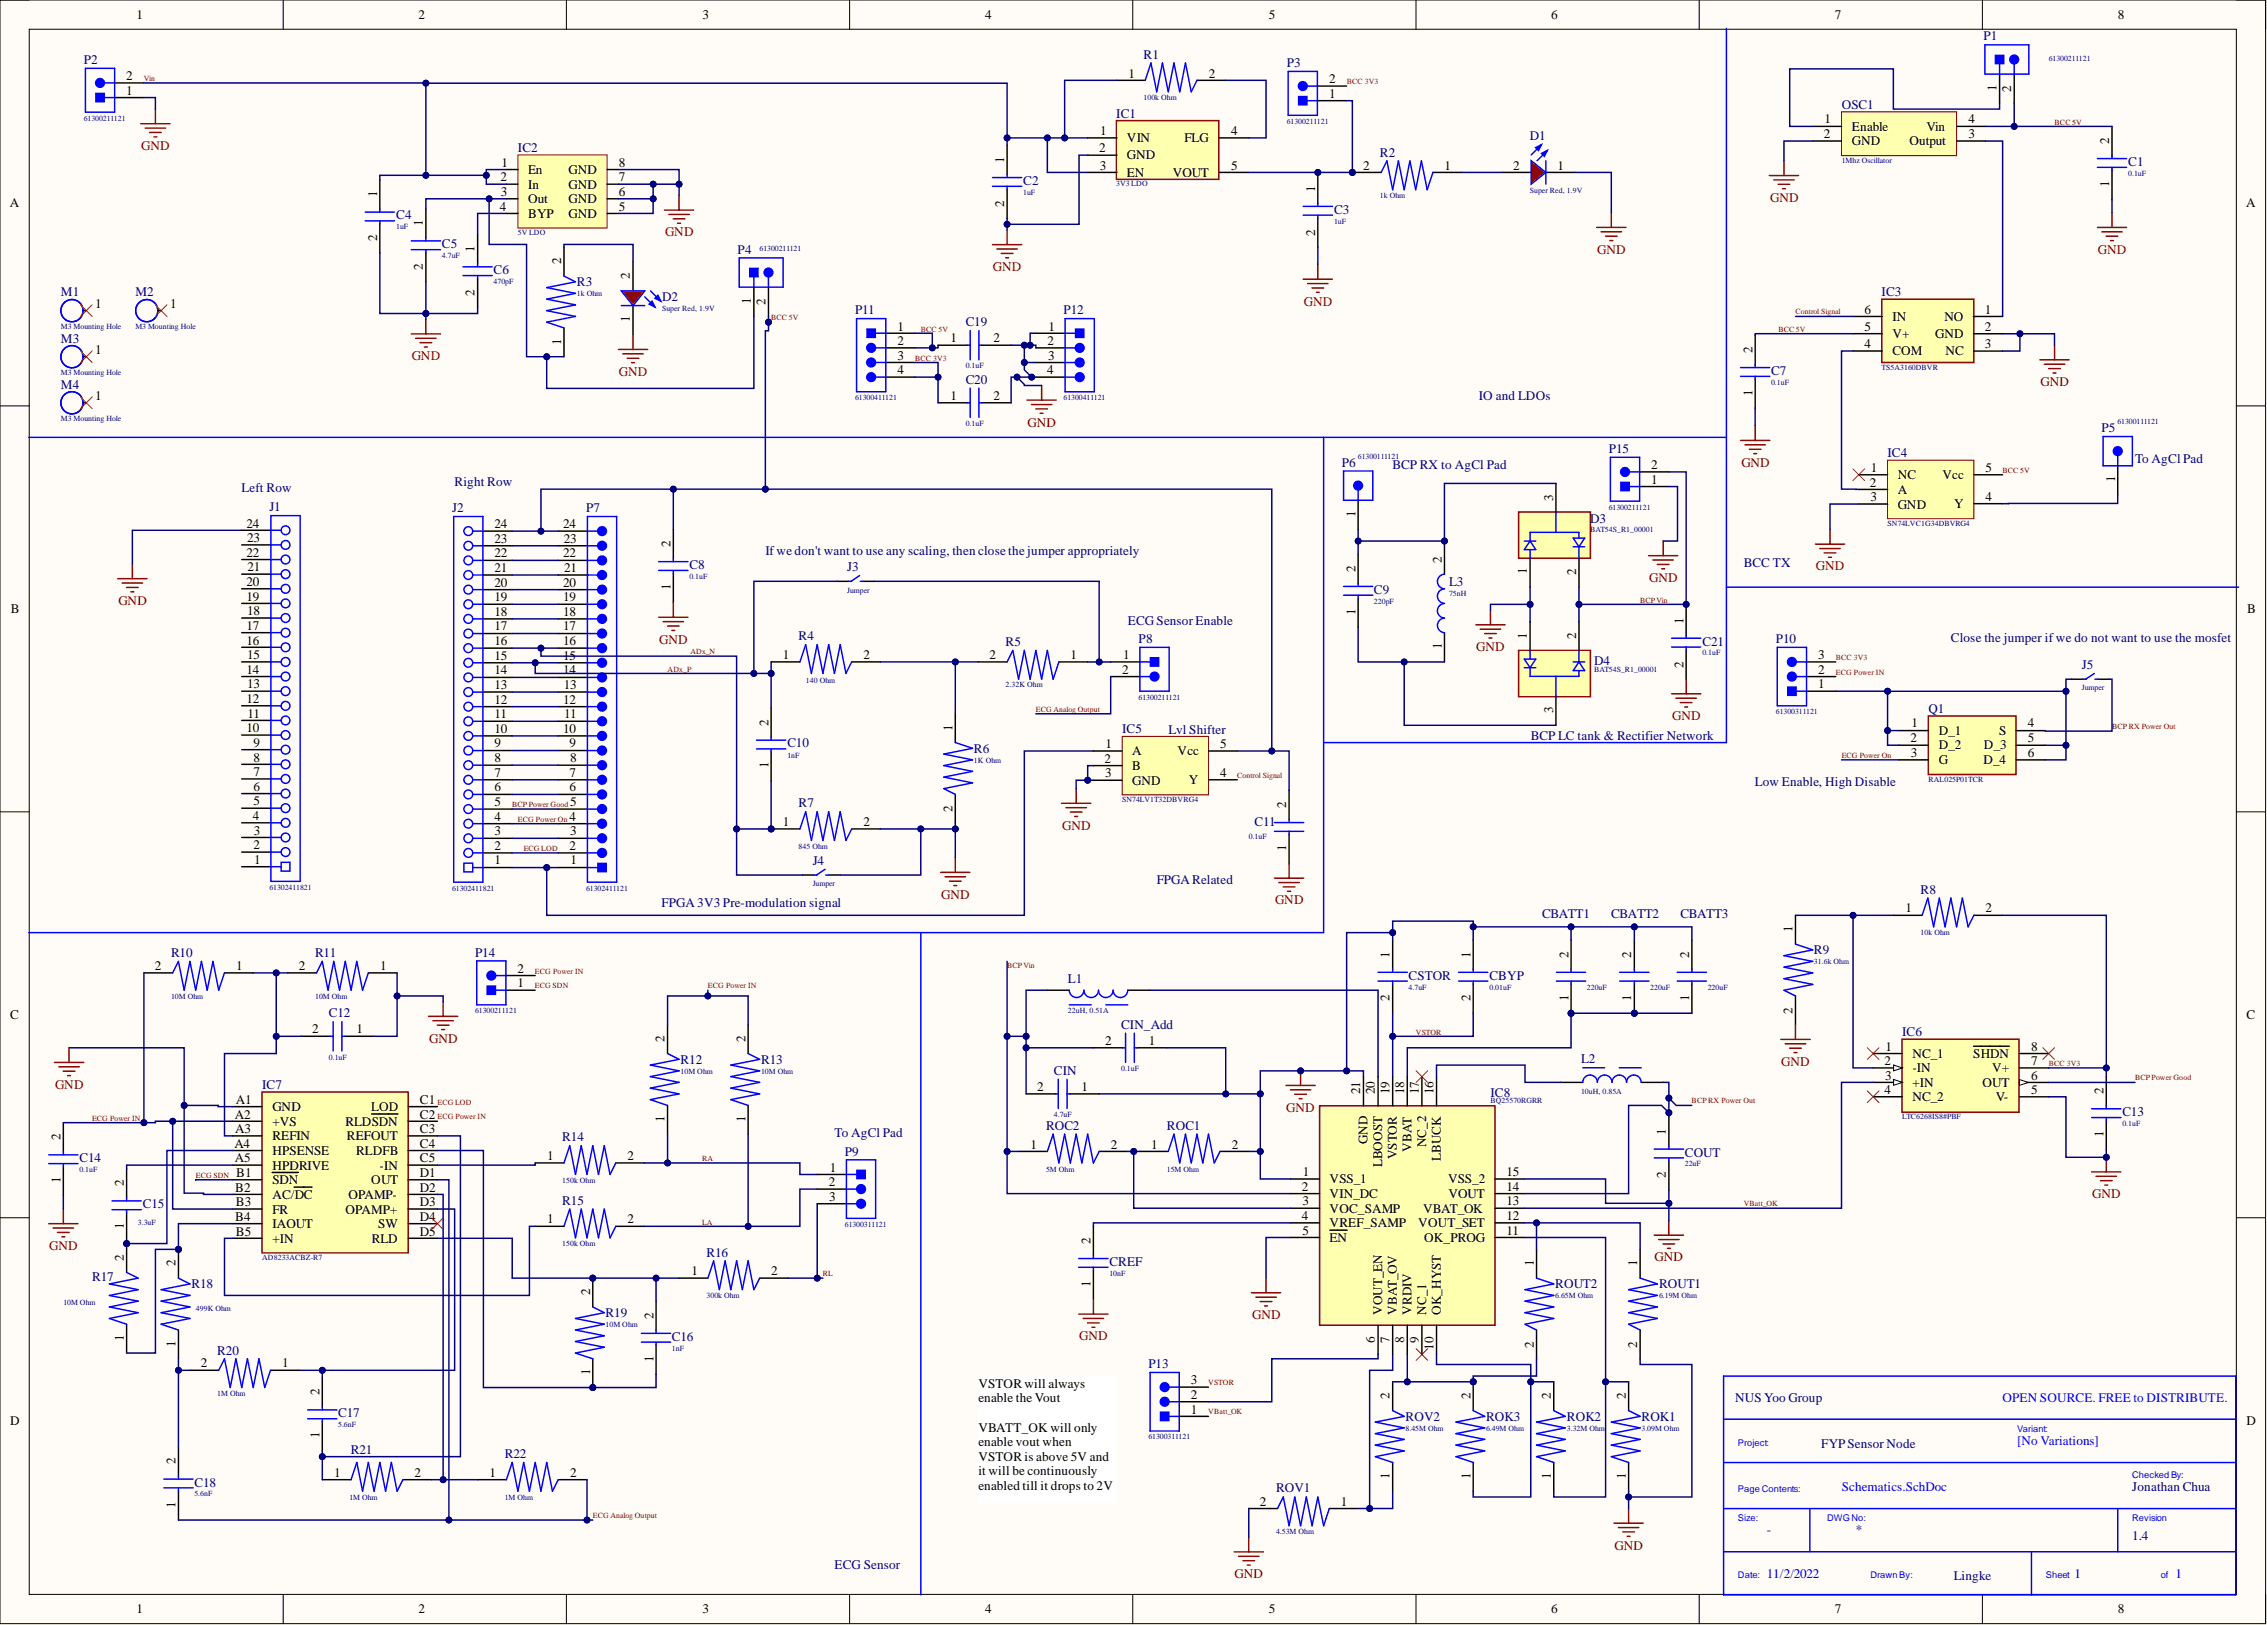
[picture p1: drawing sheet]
<svg xmlns="http://www.w3.org/2000/svg" width="393mm" height="282mm" viewBox="0 0 393 282" stroke-linecap="round" stroke-linejoin="round" font-family="sans-serif">
<defs><g id="words">
<g font-size="2.3">
<text x="23.7" y="3.3">1</text>
<text x="72.6" y="3.3">2</text>
<text x="121.9" y="3.3">3</text>
<text x="170.9" y="3.3">4</text>
<text x="220.1" y="3.3">5</text>
<text x="269.2" y="3.3">6</text>
<text x="318.4" y="3.3">7</text>
<text x="367.5" y="3.3">8</text>
<text x="21.9" y="13.9">2</text>
<text x="21.9" y="16.4">1</text>
<text x="195.8" y="13.4">1</text>
<text x="209.7" y="13.4">2</text>
<text x="230.6" y="14.5">2</text>
<text x="230.6" y="17">1</text>
<text x="346.4" y="15.7" transform="rotate(-90 346.4 15.7)">1</text>
<text x="349" y="15.9" transform="rotate(-90 349 15.9)">2</text>
<text x="190.9" y="23.4">1</text>
<text x="213.6" y="23.4">4</text>
<text x="316.4" y="23.9">2</text>
<text x="316.6" y="21.4">1</text>
<text x="321.3" y="22.7">Enable</text>
<text x="334.3" y="22.7">Vin</text>
<text x="341.5" y="23.9">3</text>
<text x="341.5" y="21.4">4</text>
<text x="87" y="28.9">1</text>
<text x="107.4" y="28.9">8</text>
<text x="174.2" y="28.2" transform="rotate(-90 174.2 28.2)">1</text>
<text x="190.7" y="26.4">2</text>
<text x="190.8" y="29.4">3</text>
<text x="195.5" y="24.7">VIN</text>
<text x="195.5" y="27.7">GND</text>
<text x="205.5" y="24.7">FLG</text>
<text x="213.6" y="29.4">5</text>
<text x="236.5" y="29.4">2</text>
<text x="250.7" y="29.4">1</text>
<text x="262.6" y="29.4">2</text>
<text x="270.3" y="29.4">1</text>
<text x="321.3" y="25.2">GND</text>
<text x="331.3" y="25.2">Output</text>
<text x="366" y="24.9" transform="rotate(-90 366 24.9)">2</text>
<text x="1.7" y="35.9">A</text>
<text x="65.4" y="34.3" transform="rotate(-90 65.4 34.3)">1</text>
<text x="86.8" y="31.5">2</text>
<text x="86.9" y="34">3</text>
<text x="91.6" y="30.2">En</text>
<text x="91.6" y="32.7">In</text>
<text x="91.6" y="35.3">Out</text>
<text x="98.7" y="35.3">GND</text>
<text x="98.7" y="32.7">GND</text>
<text x="98.7" y="30.2">GND</text>
<text x="107.4" y="34">6</text>
<text x="107.4" y="31.5">7</text>
<text x="174.2" y="35.9" transform="rotate(-90 174.2 35.9)">2</text>
<text x="195.5" y="30.7">EN</text>
<text x="203.5" y="30.7">VOUT</text>
<text x="228.2" y="33.2" transform="rotate(-90 228.2 33.2)">1</text>
<text x="366" y="32.4" transform="rotate(-90 366 32.4)">1</text>
<text x="389.7" y="35.9">A</text>
<text x="65.4" y="41.9" transform="rotate(-90 65.4 41.9)">2</text>
<text x="73.4" y="39.2" transform="rotate(-90 73.4 39.2)">1</text>
<text x="86.7" y="36.5">4</text>
<text x="91.6" y="37.8">BYP</text>
<text x="98.7" y="37.8">GND</text>
<text x="107.4" y="36.5">5</text>
<text x="228.2" y="40.9" transform="rotate(-90 228.2 40.9)">2</text>
<text x="73.4" y="46.9" transform="rotate(-90 73.4 46.9)">2</text>
<text x="82.3" y="43.7" transform="rotate(-90 82.3 43.7)">1</text>
<text x="97.4" y="45.8" transform="rotate(-90 97.4 45.8)">2</text>
<text x="16.5" y="53.4">1</text>
<text x="29.5" y="53.4">1</text>
<text x="82.3" y="51.4" transform="rotate(-90 82.3 51.4)">2</text>
<text x="109.3" y="48.5" transform="rotate(-90 109.3 48.5)">2</text>
<text x="130.3" y="52.7" transform="rotate(-90 130.3 52.7)">1</text>
<text x="132.8" y="52.9" transform="rotate(-90 132.8 52.9)">2</text>
<text x="97.4" y="59.8" transform="rotate(-90 97.4 59.8)">1</text>
<text x="109.3" y="55.9" transform="rotate(-90 109.3 55.9)">1</text>
<text x="155.7" y="59.9">2</text>
<text x="155.7" y="57.3">1</text>
<text x="164.9" y="59.4">1</text>
<text x="172.4" y="59.4">2</text>
<text x="181.8" y="59.9">2</text>
<text x="181.9" y="57.3">1</text>
<text x="323.5" y="54.4">6</text>
<text x="323.5" y="57.3">5</text>
<text x="328.3" y="55.7">IN</text>
<text x="328.3" y="58.6">V+</text>
<text x="335.8" y="58.6">GND</text>
<text x="337.4" y="55.7">NO</text>
<text x="344.4" y="54.4">1</text>
<text x="344.4" y="57.3">2</text>
<text x="16.5" y="61.4">1</text>
<text x="155.7" y="62.4">3</text>
<text x="155.7" y="65">4</text>
<text x="181.7" y="65">4</text>
<text x="181.8" y="62.4">3</text>
<text x="304.1" y="61.2" transform="rotate(-90 304.1 61.2)">2</text>
<text x="323.5" y="60.4">4</text>
<text x="328.3" y="61.7">COM</text>
<text x="337.6" y="61.7">NC</text>
<text x="344.4" y="60.4">3</text>
<text x="16.5" y="69.4">1</text>
<text x="164.9" y="69.4">1</text>
<text x="172.4" y="69.4">2</text>
<text x="304.1" y="68.7" transform="rotate(-90 304.1 68.7)">1</text>
<text x="286.5" y="81.4">2</text>
<text x="286.5" y="83.9">1</text>
<text x="324.6" y="81.9">1</text>
<text x="329.3" y="83.1">NC</text>
<text x="337.1" y="83.1">Vcc</text>
<text x="344.5" y="81.9">5</text>
<text x="367" y="83.6" transform="rotate(-90 367 83.6)">1</text>
<text x="235.2" y="89.6" transform="rotate(-90 235.2 89.6)">1</text>
<text x="269.5" y="86.9" transform="rotate(-90 269.5 86.9)">3</text>
<text x="324.5" y="84.4">2</text>
<text x="324.5" y="86.9">3</text>
<text x="329.3" y="85.7">A</text>
<text x="329.3" y="88.2">GND</text>
<text x="339.1" y="88.1">Y</text>
<text x="344.5" y="86.9">4</text>
<text x="42.8" y="91.5">24</text>
<text x="42.9" y="94">23</text>
<text x="85.8" y="94.1">23</text>
<text x="85.8" y="91.6">24</text>
<text x="97.7" y="91.6">24</text>
<text x="97.8" y="94.1">23</text>
<text x="116.3" y="94.9" transform="rotate(-90 116.3 94.9)">2</text>
<text x="42.8" y="101.7">20</text>
<text x="42.8" y="96.6">22</text>
<text x="42.9" y="99.1">21</text>
<text x="85.8" y="101.7">20</text>
<text x="85.8" y="99.2">21</text>
<text x="85.8" y="96.7">22</text>
<text x="97.7" y="101.7">20</text>
<text x="97.7" y="96.7">22</text>
<text x="97.9" y="99.2">21</text>
<text x="235.2" y="99.2" transform="rotate(-90 235.2 99.2)">2</text>
<text x="250.1" y="97.6" transform="rotate(-90 250.1 97.6)">2</text>
<text x="264.9" y="99.6" transform="rotate(-90 264.9 99.6)">1</text>
<text x="273.5" y="99.8" transform="rotate(-90 273.5 99.8)">2</text>
<text x="1.9" y="106.4">B</text>
<text x="42.8" y="104.2">19</text>
<text x="42.9" y="106.7">18</text>
<text x="85.8" y="106.8">18</text>
<text x="85.8" y="104.3">19</text>
<text x="97.7" y="106.8">18</text>
<text x="97.7" y="104.3">19</text>
<text x="116.3" y="102.3" transform="rotate(-90 116.3 102.3)">1</text>
<text x="235.2" y="106.6" transform="rotate(-90 235.2 106.6)">1</text>
<text x="389.9" y="106.4">B</text>
<text x="42.8" y="111.8">16</text>
<text x="42.8" y="109.3">17</text>
<text x="85.8" y="111.9">16</text>
<text x="85.8" y="109.4">17</text>
<text x="97.7" y="111.9">16</text>
<text x="97.7" y="109.4">17</text>
<text x="250.1" y="112.7" transform="rotate(-90 250.1 112.7)">1</text>
<text x="264.9" y="110.9" transform="rotate(-90 264.9 110.9)">1</text>
<text x="273.5" y="110.9" transform="rotate(-90 273.5 110.9)">2</text>
<text x="292.1" y="108.2" transform="rotate(-90 292.1 108.2)">1</text>
<text x="42.8" y="116.9">14</text>
<text x="42.9" y="119.4">13</text>
<text x="42.9" y="114.3">15</text>
<text x="85.8" y="119.5">13</text>
<text x="85.8" y="117">14</text>
<text x="85.8" y="114.4">15</text>
<text x="97.7" y="117">14</text>
<text x="97.7" y="114.4">15</text>
<text x="97.8" y="119.5">13</text>
<text x="135.9" y="114.3">1</text>
<text x="149.8" y="114.3">2</text>
<text x="171.7" y="114.3">2</text>
<text x="185.7" y="114.3">1</text>
<text x="194.7" y="116.9">2</text>
<text x="194.9" y="114.3">1</text>
<text x="292.1" y="115.8" transform="rotate(-90 292.1 115.8)">2</text>
<text x="315.5" y="116.9">2</text>
<text x="315.5" y="119.4">1</text>
<text x="315.5" y="114.3">3</text>
<text x="42.8" y="122">12</text>
<text x="42.9" y="124.5">11</text>
<text x="85.8" y="124.6">11</text>
<text x="85.8" y="122">12</text>
<text x="97.7" y="122">12</text>
<text x="97.9" y="124.6">11</text>
<text x="133.3" y="125.8" transform="rotate(-90 133.3 125.8)">2</text>
<text x="269.5" y="123.7" transform="rotate(-90 269.5 123.7)">3</text>
<text x="42.8" y="127">10</text>
<text x="44" y="129.6">9</text>
<text x="85.8" y="129.7">9</text>
<text x="85.8" y="127.1">10</text>
<text x="97.7" y="127.1">10</text>
<text x="98.8" y="129.7">9</text>
<text x="165.3" y="126.8" transform="rotate(-90 165.3 126.8)">1</text>
<text x="191.8" y="129.7">1</text>
<text x="196.5" y="131">A</text>
<text x="204.3" y="131">Vcc</text>
<text x="211.7" y="129.7">5</text>
<text x="331.5" y="128.7">2</text>
<text x="331.6" y="131.3">3</text>
<text x="331.6" y="126.2">1</text>
<text x="336.4" y="127.5">D_1</text>
<text x="336.4" y="130">D_2</text>
<text x="344.2" y="130">D_3</text>
<text x="346.9" y="127.5">S</text>
<text x="351.8" y="126.2">4</text>
<text x="351.8" y="128.7">5</text>
<text x="351.8" y="131.3">6</text>
<text x="44" y="137.2">6</text>
<text x="44" y="134.6">7</text>
<text x="44" y="132.1">8</text>
<text x="85.8" y="137.3">6</text>
<text x="85.8" y="134.7">7</text>
<text x="85.8" y="132.2">8</text>
<text x="98.8" y="137.3">6</text>
<text x="98.8" y="134.7">7</text>
<text x="98.9" y="132.2">8</text>
<text x="133.3" y="133.3" transform="rotate(-90 133.3 133.3)">1</text>
<text x="191.6" y="132.3">2</text>
<text x="191.7" y="134.8">3</text>
<text x="196.5" y="133.5">B</text>
<text x="196.5" y="136.1">GND</text>
<text x="206.3" y="136">Y</text>
<text x="211.7" y="134.7">4</text>
<text x="336.4" y="132.5">G</text>
<text x="344.2" y="132.5">D_4</text>
<text x="43.9" y="142.3">4</text>
<text x="44" y="139.7">5</text>
<text x="85.8" y="142.3">4</text>
<text x="85.8" y="139.8">5</text>
<text x="98.8" y="142.3">4</text>
<text x="98.9" y="139.8">5</text>
<text x="135.9" y="143.3">1</text>
<text x="149.8" y="143.3">2</text>
<text x="165.3" y="140.9" transform="rotate(-90 165.3 140.9)">2</text>
<text x="223.2" y="140.1" transform="rotate(-90 223.2 140.1)">2</text>
<text x="44" y="147.3">2</text>
<text x="44" y="144.8">3</text>
<text x="44.1" y="149.9">1</text>
<text x="85.8" y="147.4">2</text>
<text x="85.8" y="150">1</text>
<text x="85.8" y="144.9">3</text>
<text x="98.8" y="147.4">2</text>
<text x="98.9" y="144.9">3</text>
<text x="99" y="150">1</text>
<text x="223.2" y="147.6" transform="rotate(-90 223.2 147.6)">1</text>
<text x="311" y="161.7" transform="rotate(-90 311 161.7)">1</text>
<text x="330.6" y="158.2">1</text>
<text x="344.5" y="158.2">2</text>
<text x="241.1" y="166.1" transform="rotate(-90 241.1 166.1)">1</text>
<text x="255.1" y="166.1" transform="rotate(-90 255.1 166.1)">1</text>
<text x="272.1" y="166.1" transform="rotate(-90 272.1 166.1)">2</text>
<text x="283" y="166.1" transform="rotate(-90 283 166.1)">2</text>
<text x="293.1" y="166.1" transform="rotate(-90 293.1 166.1)">2</text>
<text x="26.9" y="168.2">2</text>
<text x="41" y="168.2">1</text>
<text x="51.8" y="168.2">2</text>
<text x="65.9" y="168.2">1</text>
<text x="89.8" y="168.7">2</text>
<text x="89.8" y="171.3">1</text>
<text x="241.1" y="173.7" transform="rotate(-90 241.1 173.7)">2</text>
<text x="255.1" y="173.7" transform="rotate(-90 255.1 173.7)">2</text>
<text x="272.1" y="173.5" transform="rotate(-90 272.1 173.5)">1</text>
<text x="283" y="173.5" transform="rotate(-90 283 173.5)">1</text>
<text x="293.1" y="173.5" transform="rotate(-90 293.1 173.5)">1</text>
<text x="1.8" y="176.8">C</text>
<text x="54.2" y="179.2">2</text>
<text x="61.9" y="179.2">1</text>
<text x="311" y="175.8" transform="rotate(-90 311 175.8)">2</text>
<text x="389.8" y="176.8">C</text>
<text x="115.3" y="180.7" transform="rotate(-90 115.3 180.7)">2</text>
<text x="129.3" y="180.7" transform="rotate(-90 129.3 180.7)">2</text>
<text x="191.7" y="181.2">2</text>
<text x="199.3" y="181.2">1</text>
<text x="327" y="184.7">2</text>
<text x="327.2" y="182.3">1</text>
<text x="331.8" y="183.5">NC_1</text>
<text x="331.8" y="186">-IN</text>
<text x="342.4" y="183.5">SHDN</text>
<text x="345.7" y="186">V+</text>
<text x="352.4" y="182.3">8</text>
<text x="352.4" y="184.7">7</text>
<text x="40.9" y="191.5">A1</text>
<text x="72.9" y="191.5">C1</text>
<text x="180" y="189.3">2</text>
<text x="187.7" y="189.3">1</text>
<text x="236" y="189.8" transform="rotate(-90 236 189.8)">21</text>
<text x="238.6" y="189.8" transform="rotate(-90 238.6 189.8)">20</text>
<text x="241.1" y="189.8" transform="rotate(-90 241.1 189.8)">19</text>
<text x="243.6" y="189.8" transform="rotate(-90 243.6 189.8)">18</text>
<text x="246.2" y="189.8" transform="rotate(-90 246.2 189.8)">17</text>
<text x="248.7" y="189.8" transform="rotate(-90 248.7 189.8)">16</text>
<text x="327" y="189.7">4</text>
<text x="327.1" y="187.2">3</text>
<text x="331.8" y="188.5">+IN</text>
<text x="331.8" y="191">NC_2</text>
<text x="344" y="188.5">OUT</text>
<text x="346.3" y="191">V-</text>
<text x="352.4" y="187.2">6</text>
<text x="352.4" y="189.7">5</text>
<text x="365" y="189.8" transform="rotate(-90 365 189.8)">2</text>
<text x="10.5" y="197.7" transform="rotate(-90 10.5 197.7)">2</text>
<text x="40.7" y="194">A2</text>
<text x="40.8" y="196.6">A3</text>
<text x="47.3" y="192.7">GND</text>
<text x="47.3" y="195.3">+VS</text>
<text x="47.3" y="197.8">REFIN</text>
<text x="59.9" y="195.3">RLDSDN</text>
<text x="60.2" y="197.8">REFOUT</text>
<text x="64.4" y="192.7">LOD</text>
<text x="72.9" y="194">C2</text>
<text x="72.9" y="196.6">C3</text>
<text x="115.3" y="194.6" transform="rotate(-90 115.3 194.6)">1</text>
<text x="129.3" y="194.6" transform="rotate(-90 129.3 194.6)">1</text>
<text x="289" y="196.8" transform="rotate(-90 289 196.8)">1</text>
<text x="365" y="197.2" transform="rotate(-90 365 197.2)">1</text>
<text x="40.7" y="199.1">A4</text>
<text x="40.7" y="201.6">A5</text>
<text x="47.3" y="200.4">HPSENSE</text>
<text x="47.3" y="202.9">HPDRIVE</text>
<text x="61.8" y="200.4">RLDFB</text>
<text x="65.9" y="202.9">-IN</text>
<text x="72.9" y="199.1">C4</text>
<text x="72.9" y="201.6">C5</text>
<text x="94.9" y="201.2">1</text>
<text x="108.9" y="201.2">2</text>
<text x="144" y="203.2">1</text>
<text x="178.8" y="199.3">1</text>
<text x="192.7" y="199.3">2</text>
<text x="199.8" y="199.3">1</text>
<text x="213.7" y="199.3">2</text>
<text x="226.1" y="204">1</text>
<text x="237.3" y="198.5" transform="rotate(-90 237.3 198.5)">GND</text>
<text x="239.8" y="202.5" transform="rotate(-90 239.8 202.5)">LBOOST</text>
<text x="242.4" y="201.1" transform="rotate(-90 242.4 201.1)">VSTOR</text>
<text x="244.9" y="199.8" transform="rotate(-90 244.9 199.8)">VBAT</text>
<text x="247.4" y="199" transform="rotate(-90 247.4 199)">NC_2</text>
<text x="250" y="201.4" transform="rotate(-90 250 201.4)">LBUCK</text>
<text x="261.4" y="204">15</text>
<text x="10.5" y="205.3" transform="rotate(-90 10.5 205.3)">1</text>
<text x="21.5" y="205.8" transform="rotate(-90 21.5 205.8)">2</text>
<text x="40.8" y="206.7">B2</text>
<text x="40.9" y="209.2">B3</text>
<text x="41" y="204.2">B1</text>
<text x="47.3" y="205.4">SDN</text>
<text x="47.3" y="208">AC/DC</text>
<text x="60.4" y="208">OPAMP-</text>
<text x="64.4" y="205.4">OUT</text>
<text x="72.9" y="204.2">D1</text>
<text x="72.9" y="206.7">D2</text>
<text x="72.9" y="209.2">D3</text>
<text x="143.8" y="205.8">2</text>
<text x="143.9" y="208.3">3</text>
<text x="225.9" y="206.5">2</text>
<text x="226" y="209.1">3</text>
<text x="230.7" y="205.3">VSS_1</text>
<text x="230.7" y="207.8">VIN_DC</text>
<text x="251.2" y="205.3">VSS_2</text>
<text x="251.3" y="207.8">VOUT</text>
<text x="261.4" y="206.5">14</text>
<text x="261.4" y="209.1">13</text>
<text x="289" y="204.4" transform="rotate(-90 289 204.4)">2</text>
<text x="21.5" y="213.2" transform="rotate(-90 21.5 213.2)">1</text>
<text x="40.8" y="211.8">B4</text>
<text x="40.9" y="214.3">B5</text>
<text x="47.3" y="210.5">FR</text>
<text x="47.3" y="213">IAOUT</text>
<text x="47.3" y="215.6">+IN</text>
<text x="59.9" y="210.5">OPAMP+</text>
<text x="64.5" y="215.6">RLD</text>
<text x="65.6" y="213">SW</text>
<text x="72.9" y="211.8">D4</text>
<text x="72.9" y="214.3">D5</text>
<text x="94.9" y="212.2">1</text>
<text x="108.9" y="212.2">2</text>
<text x="189.2" y="215.8" transform="rotate(-90 189.2 215.8)">2</text>
<text x="225.9" y="211.6">4</text>
<text x="226" y="214.1">5</text>
<text x="230.7" y="210.3">VOC_SAMP</text>
<text x="230.7" y="212.9">VREF_SAMP</text>
<text x="230.7" y="215.4">EN</text>
<text x="246.1" y="212.9">VOUT_SET</text>
<text x="246.9" y="210.3">VBAT_OK</text>
<text x="247.1" y="215.4">OK_PROG</text>
<text x="261.4" y="211.6">12</text>
<text x="261.4" y="214.1">11</text>
<text x="21.5" y="218.7" transform="rotate(-90 21.5 218.7)">2</text>
<text x="30.4" y="219.6" transform="rotate(-90 30.4 219.6)">2</text>
<text x="120" y="221.2">1</text>
<text x="133.8" y="221.2">2</text>
<text x="266.1" y="219.6" transform="rotate(-90 266.1 219.6)">1</text>
<text x="284" y="219.6" transform="rotate(-90 284 219.6)">1</text>
<text x="102.4" y="224.6" transform="rotate(-90 102.4 224.6)">2</text>
<text x="189.2" y="223.2" transform="rotate(-90 189.2 223.2)">1</text>
<text x="21.5" y="232.6" transform="rotate(-90 21.5 232.6)">1</text>
<text x="30.4" y="233.6" transform="rotate(-90 30.4 233.6)">1</text>
<text x="113.4" y="228.8" transform="rotate(-90 113.4 228.8)">2</text>
<text x="238.6" y="232.9" transform="rotate(-90 238.6 232.9)">6</text>
<text x="239.8" y="228.1" transform="rotate(-90 239.8 228.1)">VOUT_EN</text>
<text x="241.1" y="232.9" transform="rotate(-90 241.1 232.9)">7</text>
<text x="242.4" y="228.1" transform="rotate(-90 242.4 228.1)">VBAT_OV</text>
<text x="243.6" y="232.9" transform="rotate(-90 243.6 232.9)">8</text>
<text x="244.9" y="228.1" transform="rotate(-90 244.9 228.1)">VRDIV</text>
<text x="246.2" y="232.9" transform="rotate(-90 246.2 232.9)">9</text>
<text x="247.4" y="228.1" transform="rotate(-90 247.4 228.1)">NC_1</text>
<text x="250" y="228.1" transform="rotate(-90 250 228.1)">OK_HYST</text>
<text x="266.1" y="233.8" transform="rotate(-90 266.1 233.8)">2</text>
<text x="284" y="233.8" transform="rotate(-90 284 233.8)">2</text>
<text x="34.8" y="237.1">2</text>
<text x="48.9" y="237.1">1</text>
<text x="102.4" y="238.6" transform="rotate(-90 102.4 238.6)">1</text>
<text x="113.4" y="236.2" transform="rotate(-90 113.4 236.2)">1</text>
<text x="248.7" y="234.1" transform="rotate(-90 248.7 234.1)">10</text>
<text x="55.5" y="242.1" transform="rotate(-90 55.5 242.1)">2</text>
<text x="169.8" y="240.7">VSTOR will always</text>
<text x="169.8" y="243.2">enable the Vout</text>
<text x="206.6" y="242.6">2</text>
<text x="206.6" y="245.2">1</text>
<text x="206.6" y="240.1">3</text>
<text x="241.1" y="242.6" transform="rotate(-90 241.1 242.6)">2</text>
<text x="255.1" y="242.6" transform="rotate(-90 255.1 242.6)">2</text>
<text x="269.1" y="242.6" transform="rotate(-90 269.1 242.6)">2</text>
<text x="282.1" y="242.6" transform="rotate(-90 282.1 242.6)">2</text>
<text x="1.8" y="247.2">D</text>
<text x="55.5" y="249.5" transform="rotate(-90 55.5 249.5)">1</text>
<text x="169.8" y="248.3">VBATT_OK will only</text>
<text x="169.8" y="250.9">enable vout when</text>
<text x="389.8" y="247.2">D</text>
<text x="30.4" y="254" transform="rotate(-90 30.4 254)">2</text>
<text x="58" y="256.2">1</text>
<text x="71.9" y="256.2">2</text>
<text x="85" y="256.2">1</text>
<text x="98.9" y="256.2">2</text>
<text x="169.8" y="253.4">VSTOR is above 5V and</text>
<text x="169.8" y="255.9">i</text>
<text x="170.4" y="255.9">t will be continuously</text>
<text x="241.1" y="256.6" transform="rotate(-90 241.1 256.6)">1</text>
<text x="255.1" y="256.6" transform="rotate(-90 255.1 256.6)">1</text>
<text x="269.1" y="256.6" transform="rotate(-90 269.1 256.6)">1</text>
<text x="282.1" y="256.6" transform="rotate(-90 282.1 256.6)">1</text>
<text x="30.4" y="261.5" transform="rotate(-90 30.4 261.5)">1</text>
<text x="169.8" y="258.5">enabled till it drops to 2V</text>
<text x="218.6" y="261.2">2</text>
<text x="232.6" y="261.2">1</text>
<text x="23.7" y="279.9">1</text>
<text x="72.6" y="279.9">2</text>
<text x="121.9" y="279.9">3</text>
<text x="170.9" y="279.9">4</text>
<text x="220.1" y="279.9">5</text>
<text x="269.2" y="279.9">6</text>
<text x="318.4" y="279.9">7</text>
<text x="367.5" y="279.9">8</text>
</g>
<g font-size="2.3" fill="#000080">
<text x="14.5" y="11.1">P2</text>
<text x="198.4" y="10.1">R1</text>
<text x="223.3" y="11.7">P3</text>
<text x="344.2" y="7">P1</text>
<text x="193.7" y="20.4">IC1</text>
<text x="319.6" y="18.9">OSC1</text>
<text x="89.9" y="26.4">IC2</text>
<text x="239.4" y="27.1">R2</text>
<text x="265.5" y="24.4">D1</text>
<text x="369.3" y="28.8">C1</text>
<text x="177.5" y="32.1">C2</text>
<text x="68.7" y="38.1">C4</text>
<text x="231.5" y="37">C3</text>
<text x="76.7" y="43">C5</text>
<text x="85.6" y="47.5">C6</text>
<text x="128" y="44">P4</text>
<text x="10.6" y="51.4">M1</text>
<text x="23.5" y="51.4">M2</text>
<text x="100.1" y="49.6">R3</text>
<text x="114.9" y="52.3">D2</text>
<text x="326.5" y="51.4">IC3</text>
<text x="10.6" y="59.5">M3</text>
<text x="148.4" y="54.6">P11</text>
<text x="167.6" y="56.6">C19</text>
<text x="184.5" y="54.6">P12</text>
<text x="307.3" y="65">C7</text>
<text x="10.6" y="67.4">M4</text>
<text x="167.6" y="66.6">C20</text>
<text x="256.6" y="69.4">IO and LDOs</text>
<text x="364.6" y="74.9">P5</text>
<text x="232.8" y="80.9">P6</text>
<text x="241.6" y="81.4">BCP RX to AgCl Pad</text>
<text x="279.1" y="78.6">P15</text>
<text x="327.5" y="79.3">IC4</text>
<text x="370.4" y="80.3">To AgCl Pad</text>
<text x="41.9" y="85.3">Left Row</text>
<text x="46.7" y="88.7">J1</text>
<text x="78.5" y="88.8">J2</text>
<text x="78.9" y="84.3">Right Row</text>
<text x="101.7" y="88.8">P7</text>
<text x="275.9" y="90.7">D3</text>
<text x="119.6" y="98.7">C8</text>
<text x="132.8" y="96.3">Ifwe don't want to use any scaling, then close the jumper appropriately</text>
<text x="147" y="99.1">J3</text>
<text x="251.4" y="101.7">L3</text>
<text x="302.6" y="98.4">BCC TX</text>
<text x="238.4" y="103">C9</text>
<text x="138.6" y="111">R4</text>
<text x="174.5" y="112.1">R5</text>
<text x="195.7" y="108.3">ECG Sensor Enable</text>
<text x="197.6" y="111.6">P8</text>
<text x="295.4" y="112">C21</text>
<text x="308.1" y="111.6">P10</text>
<text x="338.5" y="111.3">Close the jumper if we do not want to use the mosfet</text>
<text x="276.6" y="115.4">D4</text>
<text x="361.2" y="116">J5</text>
<text x="334.6" y="123.6">Q1</text>
<text x="136.6" y="129.7">C10</text>
<text x="169" y="130.6">R6</text>
<text x="194.7" y="127.2">IC5</text>
<text x="202.7" y="127.3">Lvl Shifter</text>
<text x="265.6" y="128.3">BCP LC tank &amp; Rectifier Network</text>
<text x="304.5" y="136.3">Low Enable, High Disable</text>
<text x="138.6" y="140.1">R7</text>
<text x="217.7" y="143.3">C11</text>
<text x="141" y="150">J4</text>
<text x="200.7" y="153.3">FPGARelated</text>
<text x="333.3" y="155">R8</text>
<text x="114.8" y="157.3">FPGA3V3 Pre-modulation signal</text>
<text x="267.6" y="159.3">CBATT1</text>
<text x="279.6" y="159.3">CBATT2</text>
<text x="291.6" y="159.3">CBATT3</text>
<text x="29.7" y="166">R10</text>
<text x="54.7" y="166">R11</text>
<text x="82.4" y="165.9">P14</text>
<text x="314.7" y="165.5">R9</text>
<text x="185.3" y="170.5">L1</text>
<text x="244.4" y="169.9">CSTOR</text>
<text x="258.4" y="169.9">CBYP</text>
<text x="57.1" y="176.4">C12</text>
<text x="194.5" y="178.5">CIN_Add</text>
<text x="330" y="179.7">IC6</text>
<text x="118.1" y="184.5">R12</text>
<text x="132" y="184.5">R13</text>
<text x="274.3" y="184.5">L2</text>
<text x="45.5" y="188.9">IC7</text>
<text x="182.9" y="186.5">CIN</text>
<text x="258.6" y="190.2">IC8</text>
<text x="97.6" y="198">R14</text>
<text x="144.8" y="197.2">To AgCl Pad</text>
<text x="181.5" y="196">ROC2</text>
<text x="202.5" y="196">ROC1</text>
<text x="368.2" y="193.6">C13</text>
<text x="13.8" y="201.6">C14</text>
<text x="146.6" y="200.4">P9</text>
<text x="292.3" y="200.6">COUT</text>
<text x="24.8" y="209.6">C15</text>
<text x="97.6" y="209">R15</text>
<text x="122.6" y="218">R16</text>
<text x="192.5" y="219.6">CREF</text>
<text x="16" y="222.2">R17</text>
<text x="33.2" y="223.4">R18</text>
<text x="269.8" y="223.4">ROUT2</text>
<text x="287.9" y="223.4">ROUT1</text>
<text x="105.1" y="228.5">R19</text>
<text x="116.6" y="232.6">C16</text>
<text x="37.7" y="235">R20</text>
<text x="199.3" y="237.3">P13</text>
<text x="58.7" y="245.9">C17</text>
<text x="301" y="243.2">NUS Yoo Group</text>
<text x="243.9" y="246.5">ROV2</text>
<text x="257.8" y="246.5">ROK3</text>
<text x="271.9" y="246.5">ROK2</text>
<text x="284.8" y="246.5">ROK1</text>
<text x="316" y="251.2">FYPSensor Node</text>
<text x="33.7" y="257.9">C18</text>
<text x="60.9" y="252.2">R21</text>
<text x="87.6" y="252.9">R22</text>
<text x="221.4" y="258.9">ROV1</text>
<text x="369.9" y="258.6">Jonathan Chua</text>
<text x="306.5" y="266.2">-</text>
<text x="322" y="266.2">*</text>
<text x="369.9" y="267.2">1.4</text>
<text x="144.8" y="272.2">ECG Sensor</text>
<text x="339" y="274.1">Lingke</text>
</g>
<g font-size="2.3" fill="#800000">
<text x="24.5" y="26">GND</text>
<text x="307.1" y="35">GND</text>
<text x="115.4" y="41">GND</text>
<text x="172.3" y="47">GND</text>
<text x="277.1" y="44">GND</text>
<text x="364" y="44">GND</text>
<text x="226.2" y="53">GND</text>
<text x="71.4" y="62.5">GND</text>
<text x="107.4" y="65.2">GND</text>
<text x="354" y="67">GND</text>
<text x="178.3" y="74">GND</text>
<text x="302.1" y="80.9">GND</text>
<text x="286.2" y="101">GND</text>
<text x="315.1" y="99">GND</text>
<text x="20.5" y="105">GND</text>
<text x="114.4" y="111.6">GND</text>
<text x="256.2" y="112.9">GND</text>
<text x="290.1" y="124.9">GND</text>
<text x="184.3" y="143.9">GND</text>
<text x="163.3" y="155.9">GND</text>
<text x="221.2" y="156.9">GND</text>
<text x="74.5" y="180.9">GND</text>
<text x="309.1" y="184.9">GND</text>
<text x="9.6" y="188.9">GND</text>
<text x="223.2" y="192.8">GND</text>
<text x="363" y="207.8">GND</text>
<text x="8.5" y="216.9">GND</text>
<text x="287.1" y="218.8">GND</text>
<text x="187.3" y="232.5">GND</text>
<text x="217.3" y="228.8">GND</text>
<text x="280.2" y="268.8">GND</text>
<text x="214.2" y="273.8">GND</text>
</g>
<g font-size="2.3" fill="#00f">
<text x="347.5" y="243.2">OPEN SOURCE. FREE to DISTRIBUTE.</text>
<text x="350" y="250.7">[No Variations]</text>
<text x="319.6" y="258.6">Schematics.SchDoc</text>
<text x="306.5" y="273.7">11/2/2022</text>
<text x="360" y="273.7">1</text>
<text x="377.5" y="273.7">1</text>
</g>
<g font-size="1.6" fill="#00f">
<text x="301.5" y="250.9">Project:</text>
<text x="350" y="248.3">Variant:</text>
<text x="369.9" y="256.3">Checked By:</text>
<text x="301.5" y="263.8">Size:</text>
<text x="301.5" y="258.8">Page Contents:</text>
<text x="317" y="263.8">DWGNo:</text>
<text x="369.9" y="263.8">Revision</text>
<text x="301.5" y="273.8">Date:</text>
<text x="324.5" y="273.8">Drawn By:</text>
<text x="355" y="273.8">Sheet</text>
<text x="374.9" y="273.8">of</text>
</g>
<g font-size="1.4" fill="#000080">
<text x="355.5" y="10.7">61300211121</text>
<text x="198.4" y="17.4">100k Ohm</text>
<text x="14.5" y="21">61300211121</text>
<text x="223.3" y="21.5">61300211121</text>
<text x="319.6" y="28.2">1Mhz Oscillator</text>
<text x="177.5" y="33.8">1uF</text>
<text x="193.7" y="32.3">3V3 LDO</text>
<text x="239.4" y="34.4">1k Ohm</text>
<text x="265.5" y="33.4">Super Red, 1.9V</text>
<text x="369.3" y="30.5">0.1uF</text>
<text x="68.7" y="39.8">1uF</text>
<text x="89.9" y="40.8">5V LDO</text>
<text x="231.5" y="38.8">1uF</text>
<text x="76.7" y="44.8">4.7uF</text>
<text x="131.8" y="43.6">61300211121</text>
<text x="85.6" y="49.3">470pF</text>
<text x="100.1" y="51.4">1k Ohm</text>
<text x="114.9" y="54">Super Red, 1.9V</text>
<text x="10.6" y="57">M3 Mounting Hole</text>
<text x="23.5" y="57">M3 Mounting Hole</text>
<text x="10.6" y="65">M3 Mounting Hole</text>
<text x="167.6" y="63.9">0.1uF</text>
<text x="326.5" y="64.1">TS5A3160DBVR</text>
<text x="148.4" y="69.4">61300411121</text>
<text x="184.5" y="69.4">61300411121</text>
<text x="307.3" y="66.7">0.1uF</text>
<text x="10.6" y="73">M3 Mounting Hole</text>
<text x="167.6" y="73.9">0.1uF</text>
<text x="367.4" y="73.6">61300111121</text>
<text x="235.6" y="79.6">61300111121</text>
<text x="279.1" y="88.4">61300211121</text>
<text x="275.9" y="92.4">BAT54S_R1_00001</text>
<text x="327.5" y="91.2">SN74LVC1G34DBVRG4</text>
<text x="119.6" y="100.4">0.1uF</text>
<text x="147" y="102.8">Jumper</text>
<text x="238.4" y="104.7">220pF</text>
<text x="251.4" y="103.4">75nH</text>
<text x="295.4" y="113.7">0.1uF</text>
<text x="139.8" y="118.5">140 Ohm</text>
<text x="174.5" y="119.3">2.32K Ohm</text>
<text x="276.6" y="116.5">BAT54S_R1_00001</text>
<text x="361.2" y="119.8">Jumper</text>
<text x="197.6" y="121.4">61300211121</text>
<text x="308.1" y="123.9">61300311121</text>
<text x="136.6" y="131.4">1nF</text>
<text x="169" y="132.3">1K Ohm</text>
<text x="334.6" y="135.6">RAL025P01TCR</text>
<text x="194.7" y="139.1">SN74LV1T32DBVRG4</text>
<text x="138.6" y="147.2">845 Ohm</text>
<text x="216.7" y="145.5">0.1uF</text>
<text x="46.7" y="154.3">61302411821</text>
<text x="78.5" y="154.5">61302411821</text>
<text x="101.7" y="154.5">61302411121</text>
<text x="141" y="153.8">Jumper</text>
<text x="314.7" y="167.3">31.6k Ohm</text>
<text x="333.3" y="162.2">10k Ohm</text>
<text x="29.7" y="173.2">10M Ohm</text>
<text x="54.7" y="173.2">10M Ohm</text>
<text x="244.4" y="171.7">4.7uF</text>
<text x="258.4" y="171.7">0.01uF</text>
<text x="275.3" y="171.7">220uF</text>
<text x="286.3" y="171.7">220uF</text>
<text x="296.3" y="171.7">220uF</text>
<text x="82.4" y="175.7">61300211121</text>
<text x="185.3" y="175.7">22uH, 0.51A</text>
<text x="57.1" y="183.8">0.1uF</text>
<text x="194.5" y="185.7">0.1uF</text>
<text x="118.1" y="186.2">10M Ohm</text>
<text x="132" y="186.2">10M Ohm</text>
<text x="258.6" y="191.4">BQ25570RGRR</text>
<text x="274.3" y="189.7">10uH, 0.85A</text>
<text x="182.9" y="193.8">4.7uF</text>
<text x="330" y="194.2">LTC6268IS8#PBF</text>
<text x="368.2" y="195.3">0.1uF</text>
<text x="13.8" y="203.3">0.1uF</text>
<text x="181.5" y="203.2">5M Ohm</text>
<text x="202.5" y="203.2">15M Ohm</text>
<text x="292.3" y="202.3">22uF</text>
<text x="97.6" y="205.2">150k Ohm</text>
<text x="23.9" y="212.5">3.3uF</text>
<text x="146.6" y="212.8">61300311121</text>
<text x="45.5" y="218.5">AD8233ACBZ-R7</text>
<text x="97.6" y="216.2">150k Ohm</text>
<text x="192.5" y="221.3">10nF</text>
<text x="11" y="226.4">10M Ohm</text>
<text x="34" y="227.4">499K Ohm</text>
<text x="122.6" y="225.1">300k Ohm</text>
<text x="269.8" y="225.2">6.65M Ohm</text>
<text x="287.9" y="225.2">6.19M Ohm</text>
<text x="105.1" y="230.2">10M Ohm</text>
<text x="116.6" y="234.3">1nF</text>
<text x="37.7" y="242.1">1M Ohm</text>
<text x="58.7" y="247.6">5.6nF</text>
<text x="199.3" y="249.7">61300311121</text>
<text x="243.9" y="248.1">8.45M Ohm</text>
<text x="257.8" y="248.1">6.49M Ohm</text>
<text x="271.9" y="248.1">3.32M Ohm</text>
<text x="284.8" y="248.1">3.09M Ohm</text>
<text x="33.7" y="259.6">5.6nF</text>
<text x="60.6" y="260.2">1M Ohm</text>
<text x="87.6" y="260.2">1M Ohm</text>
<text x="221.4" y="266.2">4.53M Ohm</text>
</g>
<g font-size="1.4" fill="#800000">
<text x="24.9" y="14.1">Vin</text>
<text x="233.7" y="14.6">BCC 3V3</text>
<text x="356.5" y="21.7">BCC 5V</text>
<text x="133.8" y="55.6">BCC 5V</text>
<text x="159.8" y="57.5">BCC 5V</text>
<text x="308.6" y="57.6">BCC 5V</text>
<text x="311.5" y="54.6">Control Signal</text>
<text x="158.8" y="62.6">BCC 3V3</text>
<text x="347.5" y="82">BCC 5V</text>
<text x="284.6" y="104.5">BCP Vin</text>
<text x="119.8" y="113.5">ADx_N</text>
<text x="115.8" y="116.5">ADx_P</text>
<text x="318.5" y="117.1">ECG Power IN</text>
<text x="318.5" y="114.5">BCC 3V3</text>
<text x="179.7" y="123.5">ECG Analog Output</text>
<text x="319.6" y="131.5">ECG Power On</text>
<text x="366.5" y="126.5">BCP RX Power Out</text>
<text x="214.6" y="135">Control Signal</text>
<text x="88.8" y="140.1">BCP Power Good</text>
<text x="89.9" y="142.6">ECG Power On</text>
<text x="90.9" y="147.7">ECG LOD</text>
<text x="174.7" y="168">BCP Vin</text>
<text x="92.8" y="171.4">ECG SDN</text>
<text x="92.8" y="168.9">ECG Power IN</text>
<text x="122.8" y="171.4">ECG Power IN</text>
<text x="245.7" y="179.5">VSTOR</text>
<text x="355.5" y="185">BCC 3V3</text>
<text x="75.9" y="191.6">ECG LOD</text>
<text x="293.5" y="191.4">BCP RX Power Out</text>
<text x="370.4" y="187.4">BCP Power Good</text>
<text x="16" y="194.4">ECG Power IN</text>
<text x="75.9" y="194.2">ECG Power IN</text>
<text x="121.8" y="201.5">RA</text>
<text x="34" y="204.4">ECG SDN</text>
<text x="302.6" y="209.2">VBatt_OK</text>
<text x="121.8" y="212.5">LA</text>
<text x="142.8" y="221.4">RL</text>
<text x="209.7" y="245.4">VBatt_OK</text>
<text x="209.7" y="240.3">VSTOR</text>
<text x="102.9" y="263.4">ECG Analog Output</text>
</g>
</g></defs>
<path d="M0 0h393.1v281.6h-393.1z" fill-rule="evenodd" fill="#fffcf8"/>
<path d="M0 0h393.1v281.6h-393.1z" fill="none" stroke="#000" stroke-width=".17"/>
<path d="M5.1 5.1h382.9v271.5h-382.9z" fill-rule="evenodd" fill="#fffcf8"/>
<g fill="none" stroke="#000" stroke-width=".17">
<path d="M0 0h5.1M49.1 0v5.1M98.3 0v5.1M147.4 0v5.1M196.6 0v5.1M245.7 0v5.1M294.8 0v5.1M344 0v5.1M388 0h5.1v5.1M5.1 5.1h382.9v271.5h-382.9zM0 70.4h5.1M388 70.4h5.1"/>
<path d="M0 140.8h5.1M388 140.8h5.1M0 211.2h5.1M388 211.2h5.1M49.1 276.6v5M98.3 276.6v5M147.4 276.6v5M196.6 276.6v5M245.7 276.6v5M294.8 276.6v5M344 276.6v5M393.1 276.6v5"/>
</g>
<path d="M18.1 14.4h1.8M299.1 238.7v37.9h88.8v-37.9h-88.8M299.1 246.2h88.8M299.1 253.7h88.8M299.1 261.7h88.8M299.1 269.2h88.8M314 261.7v7.5M352.5 269.2v7.4M367.4 261.7v7.5" fill="none" stroke="#00f" stroke-width=".25"/>
<path d="M19.9 14.4h5.1M19.9 16.9h5.1" fill="none" stroke="#000" stroke-width=".25"/>
<circle cx="17.4" cy="14.4" r=".76" fill="#00f"/>
<g fill="none" stroke="#00f" stroke-width=".25">
<path d="M14.8 11.9h5.1v7.6h-5.1zM18.1 16.9h1.8"/>
<circle cx="17.4" cy="14.4" r=".76"/>
</g>
<path d="M16.6 16.2h1.5v1.5h-1.5z" fill-rule="evenodd" fill="#00f"/>
<path d="M16.6 16.2h1.5v1.5h-1.5z" fill="none" stroke="#00f" stroke-width=".17"/>
<path d="M27 18.9v2.6M24.4 21.5h5.1M25.2 22.2h3.5M25.9 23h2.1M26.7 23.7h.5" fill="none" stroke="#800000" stroke-width=".25"/>
<path d="M89.9 26.9h15.4v12.7h-15.4z" fill-rule="evenodd" fill="#ffffb0"/>
<path d="M89.9 26.9h15.4v12.7h-15.4z" fill="none" stroke="#800000" stroke-width=".17"/>
<g fill="none" stroke="#000" stroke-width=".25">
<path d="M65.9 31.2v5.1M65.9 38.8v5.1M73.9 36.2v5.1M87.9 29.4h2M87.9 31.9h2M87.9 34.5h2M87.9 37h2M105.3 29.4h2M105.3 31.9h2M105.3 34.5h2M105.3 37h2M73.9 43.8v5.1"/>
<path d="M82.9 40.7v5.1M82.9 48.3v5.1M130.8 49.8v5.1M133.3 49.8v5.1"/>
</g>
<g fill="none" stroke="#00f" stroke-width=".25">
<path d="M63.4 36.8h5M63.4 38.3h5M65.9 36.3v.5M65.9 38.3v.5M71.4 41.8h5M71.4 43.3h5M73.9 41.3v.5M73.9 43.3v.5M80.3 46.3h5.1M80.3 47.8h5.1M82.9 45.8v.5M82.9 47.8v.5"/>
<path d="M133.3 48v1.8"/>
</g>
<path d="M115.3 36.4h5.1M116.1 37.2h3.5M116.8 38h2M117.6 38.7h.5M117.8 33.9v2.5M71.4 57.9h5M72.1 58.7h3.6M72.9 59.4h2M73.9 55.4v2.5M73.6 60.2h.5" fill="none" stroke="#800000" stroke-width=".25"/>
<circle cx="133.3" cy="47.3" r=".76" fill="#00f"/>
<g fill="none" stroke="#00f" stroke-width=".25">
<path d="M128.3 44.7h7.6v5.1h-7.6zM130.8 48v1.8"/>
<circle cx="133.3" cy="47.3" r=".76"/>
</g>
<path d="M130 46.5h1.6v1.5h-1.6z" fill-rule="evenodd" fill="#00f"/>
<path d="M130 46.5h1.6v1.5h-1.6z" fill="none" stroke="#00f" stroke-width=".17"/>
<path d="M109.8 45.4v5.1M109.8 53v5.1" fill="none" stroke="#000" stroke-width=".25"/>
<path d="M107.8 50.5h4.1l-2.1 2.5z" fill="#f00"/>
<path d="M107.8 50.5h4.1l-2.1 2.5zM107.8 53h4.1M111.9 51.5l1.7 1.8M112.9 50.5l1.8 1.7" fill="none" stroke="#00f" stroke-width=".25"/>
<path d="M114.1 51.2l.6 1-1.1-.5z" fill="#00f"/>
<path d="M114.1 51.2l.6 1-1.1-.5z" fill="none" stroke="#00f" stroke-width=".25"/>
<path d="M113.1 52.2l.5 1.1-1-.5z" fill="#00f"/>
<path d="M97.9 47.9l2 1-5 1 5 1-5 1 5 1-5 1 5 1-5 1 3 1M113.1 52.2l.5 1.1-1-.5z" fill="none" stroke="#00f" stroke-width=".25"/>
<path d="M97.9 42.9v5M97.9 56.9v5" fill="none" stroke="#000" stroke-width=".25"/>
<path d="M109.8 58.1v2.5M107.3 60.6h5.1M108.1 61.4h3.5M108.8 62.1h2.1M109.6 62.9h.5" fill="none" stroke="#800000" stroke-width=".25"/>
<path d="M193.7 20.9h17.8v10.2h-17.8z" fill-rule="evenodd" fill="#ffffb0"/>
<path d="M174.7 39.9v2.5M193.7 20.9h17.8v10.2h-17.8zM172.2 42.4h5.1M173 43.2h3.5M173.7 44h2.1M174.5 44.7h.5M226.1 48.4h5.1M226.9 49.2h3.5M227.6 50h2.1M228.4 50.7h.5M228.7 45.9v2.5" fill="none" stroke="#800000" stroke-width=".25"/>
<path d="M193.7 13.9h5M207.7 13.9h5M174.7 25.2v5.1M174.7 32.8v5.1M188.7 23.9h5.1M188.7 26.9h5.1M188.7 29.9h5.1M211.6 23.9h5.1M211.6 29.9h5.1M228.7 30.2v5.1M228.7 37.8v5.1" fill="none" stroke="#000" stroke-width=".25"/>
<path d="M198.7 13.9l1-3 1 5 1-5 1 5 1-5 1 5 1-5 1 5 1-2M172.2 30.8h5.1M172.2 32.3h5.1M174.7 30.3v.5M174.7 32.3v.5M226.1 35.8h5.1M226.1 37.3h5.1M228.7 35.3v.5M228.7 37.3v.5" fill="none" stroke="#00f" stroke-width=".25"/>
<circle cx="234.6" cy="29.9" r=".51" fill="#000080"/>
<circle cx="234.6" cy="29.9" r=".51" fill="none" stroke="#000080" stroke-width=".17"/>
<path d="M234.6 29.9h5M248.6 29.9h5" fill="none" stroke="#000" stroke-width=".25"/>
<circle cx="234.6" cy="29.9" r=".51" fill="#000080"/>
<circle cx="234.6" cy="29.9" r=".51" fill="none" stroke="#000080" stroke-width=".17"/>
<path d="M239.6 29.9l1-2 1 5 1-5 1 5 1-5 1 5 1-5 1 5 1-3" fill="none" stroke="#00f" stroke-width=".25"/>
<path d="M260.6 29.9h5.1M268.2 29.9h5.1" fill="none" stroke="#000" stroke-width=".25"/>
<path d="M265.7 27.9l2.5 2-2.5 2z" fill="#f00"/>
<path d="M265.7 27.9l2.5 2-2.5 2zM267.5 25.1l-1.8 1.8M268.2 27.9v4M268.5 26.1l-1.8 1.8" fill="none" stroke="#00f" stroke-width=".25"/>
<path d="M266.4 25.6l1.1-.5-.5 1z" fill="#00f"/>
<path d="M266.4 25.6l1.1-.5-.5 1z" fill="none" stroke="#00f" stroke-width=".25"/>
<path d="M267.5 26.6l1-.5-.5 1z" fill="#00f"/>
<path d="M226.8 14.9h1.8M267.5 26.6l1-.5-.5 1z" fill="none" stroke="#00f" stroke-width=".25"/>
<path d="M277 39.4h5.1M279.6 36.9v2.5M277.8 40.2h3.6M278.6 41h2M279.3 41.7h.5" fill="none" stroke="#800000" stroke-width=".25"/>
<path d="M228.6 14.9h5.1M228.6 17.5h5.1" fill="none" stroke="#000" stroke-width=".25"/>
<circle cx="226" cy="14.9" r=".76" fill="#00f"/>
<g fill="none" stroke="#00f" stroke-width=".25">
<path d="M223.5 12.4h5.1v7.6h-5.1zM226.8 17.5h1.8"/>
<circle cx="226" cy="14.9" r=".76"/>
</g>
<path d="M225.3 16.7h1.5v1.5h-1.5z" fill-rule="evenodd" fill="#00f"/>
<path d="M225.3 16.7h1.5v1.5h-1.5z" fill="none" stroke="#00f" stroke-width=".17"/>
<g fill="none" stroke="#00f" stroke-width=".25">
<path d="M47 99.6h1.8M47 97.1h1.8M47 94.5h1.8M47 92h1.8M47 89.4h5.1v63.5h-5.1zM78.7 89.6h5.1v63.4h-5.1zM82 99.7h1.8M82 97.2h1.8M82 94.7h1.8M82 92.1h1.8M47 119.9h1.8M47 117.4h1.8"/>
<path d="M47 114.8h1.8M47 112.3h1.8M47 109.7h1.8M47 107.2h1.8M47 104.7h1.8M47 102.1h1.8M82 117.5h1.8M82 115h1.8M82 112.4h1.8M82 109.9h1.8M82 107.4h1.8M82 104.8h1.8"/>
<path d="M82 102.3h1.8M47 137.7h1.8M47 135.1h1.8M47 132.6h1.8M47 130h1.8M47 127.5h1.8M47 125h1.8M47 122.4h1.8M82 137.8h1.8M82 135.3h1.8M82 132.7h1.8M82 130.2h1.8"/>
<path d="M82 127.7h1.8M82 125.1h1.8M82 122.6h1.8M82 120h1.8M47 147.8h1.8M47 150.3h1.8M47 145.3h1.8M47 142.7h1.8M47 140.2h1.8M48.8 149.6h1.5v1.5h-1.5zM80.5 149.7h1.5v1.5h-1.5zM82 147.9h1.8"/>
<path d="M82 150.5h1.8M82 145.4h1.8M82 142.9h1.8M82 140.3h1.8M101.9 147.9h1.8"/>
<circle cx="49.5" cy="99.6" r=".76"/>
<circle cx="49.5" cy="92" r=".76"/>
<circle cx="49.5" cy="97.1" r=".76"/>
<circle cx="49.5" cy="94.5" r=".76"/>
<circle cx="81.3" cy="97.2" r=".76"/>
<circle cx="81.3" cy="92.1" r=".76"/>
<circle cx="81.3" cy="94.7" r=".76"/>
<circle cx="81.3" cy="99.7" r=".76"/>
<circle cx="49.5" cy="107.2" r=".76"/>
<circle cx="49.5" cy="109.7" r=".76"/>
<circle cx="49.5" cy="102.1" r=".76"/>
<circle cx="49.5" cy="104.7" r=".76"/>
<circle cx="49.5" cy="112.3" r=".76"/>
<circle cx="49.5" cy="119.9" r=".76"/>
<circle cx="49.5" cy="114.8" r=".76"/>
<circle cx="49.5" cy="117.4" r=".76"/>
<circle cx="81.3" cy="107.4" r=".76"/>
<circle cx="81.3" cy="102.3" r=".76"/>
<circle cx="81.3" cy="104.8" r=".76"/>
<circle cx="81.3" cy="109.9" r=".76"/>
<circle cx="81.3" cy="112.4" r=".76"/>
<circle cx="81.3" cy="115" r=".76"/>
<circle cx="81.3" cy="117.5" r=".76"/>
<circle cx="49.5" cy="122.4" r=".76"/>
<circle cx="49.5" cy="132.6" r=".76"/>
<circle cx="49.5" cy="130" r=".76"/>
<circle cx="49.5" cy="125" r=".76"/>
<circle cx="49.5" cy="127.5" r=".76"/>
<circle cx="49.5" cy="135.1" r=".76"/>
<circle cx="49.5" cy="137.7" r=".76"/>
<circle cx="81.3" cy="137.8" r=".76"/>
<circle cx="81.3" cy="132.7" r=".76"/>
<circle cx="81.3" cy="135.3" r=".76"/>
<circle cx="81.3" cy="130.2" r=".76"/>
<circle cx="81.3" cy="127.6" r=".76"/>
<circle cx="81.3" cy="125.1" r=".76"/>
<circle cx="81.3" cy="120" r=".76"/>
<circle cx="81.3" cy="122.6" r=".76"/>
<circle cx="49.5" cy="147.8" r=".76"/>
<circle cx="49.5" cy="145.3" r=".76"/>
<circle cx="49.5" cy="142.7" r=".76"/>
<circle cx="49.5" cy="140.2" r=".76"/>
<circle cx="81.3" cy="147.9" r=".76"/>
<circle cx="81.3" cy="145.4" r=".76"/>
<circle cx="81.3" cy="140.3" r=".76"/>
<circle cx="81.3" cy="142.9" r=".76"/>
</g>
<g fill="none" stroke="#000" stroke-width=".25">
<path d="M41.9 99.6h5.1M41.9 97.1h5.1M41.9 94.5h5.1M41.9 92h5.1M83.8 99.7h5.1M83.8 97.2h5.1M83.8 94.7h5.1M83.8 92.1h5.1M41.9 119.9h5.1M41.9 117.4h5.1M41.9 114.8h5.1M41.9 112.3h5.1"/>
<path d="M41.9 109.7h5.1M41.9 107.2h5.1M41.9 104.7h5.1M41.9 102.1h5.1M83.8 117.5h5.1M83.8 115h5.1M83.8 112.4h5.1M83.8 109.9h5.1M83.8 107.4h5.1M83.8 104.8h5.1M83.8 102.3h5.1M41.9 137.7h5.1"/>
<path d="M41.9 135.1h5.1M41.9 132.6h5.1M41.9 130h5.1M41.9 127.5h5.1M41.9 125h5.1M41.9 122.4h5.1M83.8 137.8h5.1M83.8 135.3h5.1M83.8 132.7h5.1M83.8 130.2h5.1M83.8 127.7h5.1M83.8 125.1h5.1"/>
<path d="M83.8 122.6h5.1M83.8 120h5.1M41.9 147.8h5.1M41.9 150.3h5.1M41.9 145.3h5.1M41.9 142.7h5.1M41.9 140.2h5.1M83.8 147.9h5.1M83.8 150.5h5.1M83.8 145.4h5.1M83.8 142.9h5.1M83.8 140.3h5.1"/>
<path d="M96.9 147.9h5M96.9 150.5h5"/>
</g>
<path d="M23 97.8v2.6M20.4 100.4h5.1M21.2 101.1h3.5M22 101.9h2M22.7 102.7h.5" fill="none" stroke="#800000" stroke-width=".25"/>
<circle cx="104.5" cy="147.9" r=".76" fill="#00f"/>
<g fill="none" stroke="#00f" stroke-width=".25">
<path d="M101.9 150.5h1.8M101.9 145.4h1.8"/>
<circle cx="104.5" cy="147.9" r=".76"/>
</g>
<path d="M96.9 145.4h5" fill="none" stroke="#000" stroke-width=".25"/>
<circle cx="104.5" cy="145.4" r=".76" fill="#00f"/>
<g fill="none" stroke="#00f" stroke-width=".25">
<path d="M101.9 142.9h1.8"/>
<circle cx="104.5" cy="145.4" r=".76"/>
</g>
<path d="M96.9 142.9h5" fill="none" stroke="#000" stroke-width=".25"/>
<circle cx="104.5" cy="142.9" r=".76" fill="#00f"/>
<g fill="none" stroke="#00f" stroke-width=".25">
<path d="M101.9 140.3h1.8"/>
<circle cx="104.5" cy="142.9" r=".76"/>
</g>
<path d="M96.9 140.3h5" fill="none" stroke="#000" stroke-width=".25"/>
<circle cx="104.5" cy="140.3" r=".76" fill="#00f"/>
<g fill="none" stroke="#00f" stroke-width=".25">
<path d="M101.9 137.8h1.8"/>
<circle cx="104.5" cy="140.3" r=".76"/>
</g>
<path d="M96.9 137.8h5" fill="none" stroke="#000" stroke-width=".25"/>
<circle cx="104.5" cy="137.8" r=".76" fill="#00f"/>
<g fill="none" stroke="#00f" stroke-width=".25">
<path d="M101.9 135.3h1.8"/>
<circle cx="104.5" cy="137.8" r=".76"/>
</g>
<path d="M96.9 135.3h5" fill="none" stroke="#000" stroke-width=".25"/>
<circle cx="104.5" cy="135.3" r=".76" fill="#00f"/>
<g fill="none" stroke="#00f" stroke-width=".25">
<path d="M101.9 132.7h1.8"/>
<circle cx="104.5" cy="135.3" r=".76"/>
</g>
<path d="M96.9 132.7h5" fill="none" stroke="#000" stroke-width=".25"/>
<circle cx="104.5" cy="132.7" r=".76" fill="#00f"/>
<g fill="none" stroke="#00f" stroke-width=".25">
<path d="M101.9 130.2h1.8"/>
<circle cx="104.5" cy="132.7" r=".76"/>
</g>
<path d="M96.9 130.2h5" fill="none" stroke="#000" stroke-width=".25"/>
<circle cx="104.5" cy="130.2" r=".76" fill="#00f"/>
<g fill="none" stroke="#00f" stroke-width=".25">
<path d="M101.9 127.7h1.8"/>
<circle cx="104.5" cy="130.2" r=".76"/>
</g>
<path d="M96.9 127.7h5" fill="none" stroke="#000" stroke-width=".25"/>
<circle cx="104.5" cy="127.6" r=".76" fill="#00f"/>
<g fill="none" stroke="#00f" stroke-width=".25">
<path d="M101.9 125.1h1.8"/>
<circle cx="104.5" cy="127.6" r=".76"/>
</g>
<path d="M96.9 125.1h5" fill="none" stroke="#000" stroke-width=".25"/>
<circle cx="104.5" cy="125.1" r=".76" fill="#00f"/>
<g fill="none" stroke="#00f" stroke-width=".25">
<path d="M101.9 122.6h1.8"/>
<circle cx="104.5" cy="125.1" r=".76"/>
</g>
<path d="M96.9 122.6h5" fill="none" stroke="#000" stroke-width=".25"/>
<circle cx="104.5" cy="122.6" r=".76" fill="#00f"/>
<g fill="none" stroke="#00f" stroke-width=".25">
<path d="M101.9 120h1.8"/>
<circle cx="104.5" cy="122.6" r=".76"/>
</g>
<path d="M96.9 117.5h5M96.9 120h5" fill="none" stroke="#000" stroke-width=".25"/>
<circle cx="104.5" cy="120" r=".76" fill="#00f"/>
<g fill="none" stroke="#00f" stroke-width=".25">
<path d="M101.9 117.5h1.8"/>
<circle cx="104.5" cy="120" r=".76"/>
</g>
<circle cx="104.5" cy="117.5" r=".76" fill="#00f"/>
<g fill="none" stroke="#00f" stroke-width=".25">
<path d="M101.9 115h1.8"/>
<circle cx="104.5" cy="117.5" r=".76"/>
</g>
<path d="M96.9 115h5" fill="none" stroke="#000" stroke-width=".25"/>
<circle cx="104.5" cy="115" r=".76" fill="#00f"/>
<g fill="none" stroke="#00f" stroke-width=".25">
<path d="M101.9 112.4h1.8"/>
<circle cx="104.5" cy="115" r=".76"/>
</g>
<path d="M96.9 112.4h5" fill="none" stroke="#000" stroke-width=".25"/>
<circle cx="104.5" cy="112.4" r=".76" fill="#00f"/>
<g fill="none" stroke="#00f" stroke-width=".25">
<path d="M101.9 109.9h1.8"/>
<circle cx="104.5" cy="112.4" r=".76"/>
</g>
<path d="M96.9 109.9h5" fill="none" stroke="#000" stroke-width=".25"/>
<circle cx="104.5" cy="109.9" r=".76" fill="#00f"/>
<g fill="none" stroke="#00f" stroke-width=".25">
<path d="M101.9 107.4h1.8"/>
<circle cx="104.5" cy="109.9" r=".76"/>
</g>
<path d="M96.9 107.4h5" fill="none" stroke="#000" stroke-width=".25"/>
<circle cx="104.5" cy="107.4" r=".76" fill="#00f"/>
<g fill="none" stroke="#00f" stroke-width=".25">
<path d="M101.9 104.8h1.8"/>
<circle cx="104.5" cy="107.4" r=".76"/>
</g>
<path d="M96.9 104.8h5" fill="none" stroke="#000" stroke-width=".25"/>
<circle cx="104.5" cy="104.8" r=".76" fill="#00f"/>
<g fill="none" stroke="#00f" stroke-width=".25">
<path d="M101.9 102.3h1.8"/>
<circle cx="104.5" cy="104.8" r=".76"/>
</g>
<path d="M96.9 102.3h5" fill="none" stroke="#000" stroke-width=".25"/>
<circle cx="104.5" cy="102.3" r=".76" fill="#00f"/>
<g fill="none" stroke="#00f" stroke-width=".25">
<path d="M101.9 99.7h1.8"/>
<circle cx="104.5" cy="102.3" r=".76"/>
</g>
<path d="M96.9 99.7h5" fill="none" stroke="#000" stroke-width=".25"/>
<circle cx="104.5" cy="99.7" r=".76" fill="#00f"/>
<g fill="none" stroke="#00f" stroke-width=".25">
<path d="M101.9 97.2h1.8"/>
<circle cx="104.5" cy="99.7" r=".76"/>
</g>
<path d="M96.9 97.2h5" fill="none" stroke="#000" stroke-width=".25"/>
<circle cx="104.5" cy="97.2" r=".76" fill="#00f"/>
<g fill="none" stroke="#00f" stroke-width=".25">
<path d="M101.9 94.7h1.8"/>
<circle cx="104.5" cy="97.2" r=".76"/>
</g>
<path d="M96.9 94.7h5" fill="none" stroke="#000" stroke-width=".25"/>
<circle cx="104.5" cy="94.7" r=".76" fill="#00f"/>
<g fill="none" stroke="#00f" stroke-width=".25">
<path d="M101.9 92.1h1.8"/>
<circle cx="104.5" cy="94.7" r=".76"/>
</g>
<path d="M96.9 92.1h5" fill="none" stroke="#000" stroke-width=".25"/>
<circle cx="104.5" cy="92.1" r=".76" fill="#00f"/>
<g fill="none" stroke="#00f" stroke-width=".25">
<path d="M101.9 89.6h5.1v63.4h-5.1z"/>
<circle cx="104.5" cy="92.1" r=".76"/>
</g>
<path d="M103.7 149.7h1.5v1.5h-1.5z" fill-rule="evenodd" fill="#00f"/>
<path d="M103.7 149.7h1.5v1.5h-1.5z" fill="none" stroke="#00f" stroke-width=".17"/>
<path d="M116.8 91.8v5.1M116.8 99.5v5M192.7 117.4h5.1M192.7 114.8h5.1" fill="none" stroke="#000" stroke-width=".25"/>
<path d="M114.3 98.9h5.1M114.3 97.4h5.1M116.8 96.9v.5M116.8 98.9v.6M197.8 117.4h1.8" fill="none" stroke="#00f" stroke-width=".25"/>
<path d="M114.3 107.1h5.1M115.1 107.8h3.5M115.8 108.6h2M116.6 109.4h.5M116.8 104.5v2.6" fill="none" stroke="#800000" stroke-width=".25"/>
<circle cx="200.3" cy="117.4" r=".76" fill="#00f"/>
<g fill="none" stroke="#00f" stroke-width=".25">
<path d="M197.8 114.8h1.8M197.8 112.3h5.1v7.6h-5.1z"/>
<circle cx="200.3" cy="117.4" r=".76"/>
</g>
<path d="M199.6 114.1h1.5v1.5h-1.5z" fill-rule="evenodd" fill="#00f"/>
<path d="M199.6 114.1h1.5v1.5h-1.5z" fill="none" stroke="#00f" stroke-width=".17"/>
<path d="M133.8 114.8h5M147.8 114.8h5M169.7 114.8h5M183.7 114.8h5M165.8 123.8v5M165.8 137.8v5" fill="none" stroke="#000" stroke-width=".25"/>
<path d="M138.8 114.8l1-3 1 5 1-5 1 5 1-5 1 5 1-5 1 5 1-2M174.7 114.8l1-2 1 5 1-5 1 5 1-5 1 5 1-5 1 5 1-3M165.8 128.8l2.9 1-4.9 1 4.9 1-4.9 1 4.9 1-4.9 1 4.9 1-4.9 1 2 1" fill="none" stroke="#00f" stroke-width=".25"/>
<path d="M163.2 151.3h5.1M164 152.1h3.5M164.7 152.8h2.1M165.5 153.6h.5M165.8 148.8v2.5" fill="none" stroke="#800000" stroke-width=".25"/>
<circle cx="133.8" cy="143.8" r=".51" fill="#000080"/>
<circle cx="133.8" cy="143.8" r=".51" fill="none" stroke="#000080" stroke-width=".17"/>
<path d="M133.8 143.8h5" fill="none" stroke="#000" stroke-width=".25"/>
<circle cx="133.8" cy="143.8" r=".51" fill="#000080"/>
<circle cx="133.8" cy="143.8" r=".51" fill="none" stroke="#000080" stroke-width=".17"/>
<path d="M145.2 100.8h2M149.8 100.8h2M133.8 122.8v5.1M133.8 130.4v5.1M139.3 151.8h1.9M143.8 151.8h2M147.8 143.8h5" fill="none" stroke="#000" stroke-width=".25"/>
<g fill="none" stroke="#00f" stroke-width=".25">
<path d="M299.6 4.9v71h-294.6M229.7 75.9v85.9h-224.7M149.2 99.8l-1.5 1M147.2 100.8h.5M149.3 100.8h.5M131.3 129.9h5M131.3 128.4h5M133.8 127.9v.5M133.8 129.9v.5M138.8 143.8l1-3 1 5 1-5 1 5 1-5 1 5 1-5 1 5 1-2M141.2 151.8h.6M143.2 150.8l-1.5 1"/>
<path d="M143.3 151.8h.5"/>
</g>
<path d="M319.5 19.4h20v7.6h-20z" fill-rule="evenodd" fill="#ffffb0"/>
<path d="M319.5 19.4h20v7.6h-20z" fill="none" stroke="#800000" stroke-width=".17"/>
<path d="M346.9 12.9v5M349.5 12.9v5M314.5 21.9h5M314.5 24.5h5M339.5 21.9h5M339.5 24.5h5M366.5 21.9v5.1M366.5 29.5v5.1" fill="none" stroke="#000" stroke-width=".25"/>
<path d="M349.5 11.1v1.8M363.9 29h5.1M363.9 27.5h5.1M366.5 27v.5M366.5 29v.5" fill="none" stroke="#00f" stroke-width=".25"/>
<path d="M363.9 39.5h5.1M366.5 36.9v2.6M364.7 40.2h3.5M365.4 41h2.1M366.2 41.7h.5" fill="none" stroke="#800000" stroke-width=".25"/>
<circle cx="349.5" cy="10.3" r=".76" fill="#00f"/>
<g fill="none" stroke="#00f" stroke-width=".25">
<path d="M344.4 7.8h7.6v5.1h-7.6zM346.9 11.1v1.8"/>
<circle cx="349.5" cy="10.3" r=".76"/>
</g>
<path d="M346.2 9.6h1.5v1.5h-1.5z" fill-rule="evenodd" fill="#00f"/>
<path d="M346.2 9.6h1.5v1.5h-1.5z" fill="none" stroke="#00f" stroke-width=".17"/>
<path d="M307 30.4h5.1M307.8 31.2h3.5M308.5 32h2.1M309.3 32.7h.5M309.5 27.9v2.5" fill="none" stroke="#800000" stroke-width=".25"/>
<path d="M326.5 51.9h16v11h-16z" fill-rule="evenodd" fill="#ffffb0"/>
<path d="M326.5 51.9h16v11h-16zM356.5 59.9v2.5M302 76.4h5.1M302.8 77.2h3.5M303.5 77.9h2.1M304.3 78.7h.5M304.5 73.9v2.5M353.9 62.4h5.1M354.7 63.2h3.6M355.5 63.9h2M356.2 64.7h.5" fill="none" stroke="#800000" stroke-width=".25"/>
<path d="M304.5 58.2v5.1M321.5 54.9h5.1M321.5 57.9h5.1M342.4 54.9h5.1M342.4 57.9h5.1M304.5 65.8v5.1M321.5 60.9h5.1M342.4 60.9h5.1M367.4 80.8v5.1" fill="none" stroke="#000" stroke-width=".25"/>
<path d="M302 65.3h5.1M302 63.8h5.1M304.5 63.3v.5M304.5 65.3v.5" fill="none" stroke="#00f" stroke-width=".25"/>
<circle cx="367.4" cy="78.3" r=".76" fill="#00f"/>
<g fill="none" stroke="#00f" stroke-width=".25">
<path d="M299.6 75.9v25.9h88.8M364.9 75.7h5.1v5.1h-5.1zM367.4 79v1.8"/>
<circle cx="367.4" cy="78.3" r=".76"/>
</g>
<path d="M315 94.4h5.1M315.8 95.1h3.5M316.5 95.9h2M317.3 96.7h.5M317.5 91.8v2.6" fill="none" stroke="#800000" stroke-width=".25"/>
<path d="M194.7 127.7h15v10.2h-15z" fill-rule="evenodd" fill="#ffffb0"/>
<path d="M194.7 127.7h15v10.2h-15z" fill="none" stroke="#800000" stroke-width=".17"/>
<path d="M189.7 130.3h5M189.7 132.8h5M189.7 135.3h5M209.7 130.3h5M209.7 135.3h5M223.7 137.1v5.1M223.7 144.7v5.1" fill="none" stroke="#000" stroke-width=".25"/>
<path d="M184.2 139.3h5.1M186.7 136.8v2.5M184.9 140.1h3.6M185.7 140.9h2M186.5 141.6h.5M221.1 152.3h5.1M221.9 153.1h3.5M222.7 153.8h2M223.4 154.6h.5M223.7 149.8v2.5" fill="none" stroke="#800000" stroke-width=".25"/>
<path d="M221.1 144.2h5.1M221.1 142.7h5.1M223.7 142.2v.5M223.7 144.2v.5" fill="none" stroke="#00f" stroke-width=".25"/>
<path d="M45.5 189.4h25.3v27.9h-25.3z" fill-rule="evenodd" fill="#ffffb0"/>
<path d="M9.4 184.3h5.1M10.2 185.1h3.6M11 185.8h2M11.7 186.6h.5M12 181.8v2.5M45.5 189.4h25.3v27.9h-25.3zM8.5 212.3h5M9.2 213h3.6M10 213.8h2M10.7 214.5h.5M11 209.7v2.6" fill="none" stroke="#800000" stroke-width=".25"/>
<g fill="none" stroke="#000" stroke-width=".25">
<path d="M115.8 177.8v4.9M129.8 177.8v4.9M11 194.7v5.1M40.4 192h5.1M40.4 194.5h5.1M40.4 197h5.1M40.4 199.6h5.1M64.5 193.2h4.5M70.8 192h5.1M70.8 194.5h5.1M70.8 197h5.1M70.8 199.6h5.1"/>
<path d="M115.8 191.7v5M129.8 191.7v5M11 202.3v5.1M40.4 202.1h5.1M40.4 204.6h5.1M40.4 207.2h5.1M40.4 209.7h5.1M40.4 212.3h5.1M40.4 214.8h5.1M47.2 203.4h4.6M51.1 205.9h3M70.8 202.1h5.1"/>
<path d="M70.8 204.6h5.1M70.8 207.2h5.1M70.8 209.7h5.1M70.8 212.3h5.1M70.8 214.8h5.1M92.9 201.7h5M92.9 212.7h5M106.8 201.7h5M106.8 212.7h5M141.8 206.3h5.1M141.8 203.7h5.1"/>
</g>
<path d="M11 199.8v.5M115.8 182.7l2 1.1-5 .9 5 1-5 1 5 1-5 1 5 1-5 1 3 1M129.8 182.7l2 1.1-5 .9 5 1-5 1 5 1-5 1 5 1-5 1 3 1M8.5 201.8h5M8.5 200.3h5M11 201.8v.5M97.9 201.7l1-3 1 5 1-5 .9 5 1.1-5 .9 5 1-5 1 5 1-2M97.9 212.7l1-3 1 5 1-5 .9 5 1.1-5 .9 5 1-5 1 5 1-2M146.9 206.3h1.7" fill="none" stroke="#00f" stroke-width=".25"/>
<circle cx="149.4" cy="206.3" r=".76" fill="#00f"/>
<g fill="none" stroke="#00f" stroke-width=".25">
<path d="M146.9 203.7h1.7M146.9 208.8h1.7"/>
<circle cx="149.4" cy="206.3" r=".76"/>
</g>
<path d="M141.8 208.8h5.1" fill="none" stroke="#000" stroke-width=".25"/>
<circle cx="149.4" cy="208.8" r=".76" fill="#00f"/>
<g fill="none" stroke="#00f" stroke-width=".25">
<path d="M146.9 201.2h5v10.1h-5z"/>
<circle cx="149.4" cy="208.8" r=".76"/>
</g>
<path d="M148.6 203h1.6v1.5h-1.6z" fill-rule="evenodd" fill="#00f"/>
<path d="M148.6 203h1.6v1.5h-1.6z" fill="none" stroke="#00f" stroke-width=".17"/>
<path d="M117.8 221.7h5M131.8 221.7h5" fill="none" stroke="#000" stroke-width=".25"/>
<path d="M122.8 221.7l1-3 1 5 1-5 1 5 1-5 1 5 1-5 1 5 1-2" fill="none" stroke="#00f" stroke-width=".25"/>
<circle cx="102.9" cy="240.7" r=".51" fill="#000080"/>
<circle cx="102.9" cy="240.7" r=".51" fill="none" stroke="#000080" stroke-width=".17"/>
<circle cx="102.9" cy="221.7" r=".51" fill="#000080"/>
<circle cx="102.9" cy="221.7" r=".51" fill="none" stroke="#000080" stroke-width=".17"/>
<path d="M102.9 235.7v5" fill="none" stroke="#000" stroke-width=".25"/>
<circle cx="102.9" cy="240.7" r=".51" fill="#000080"/>
<circle cx="102.9" cy="240.7" r=".51" fill="none" stroke="#000080" stroke-width=".17"/>
<path d="M102.9 221.7v5" fill="none" stroke="#000" stroke-width=".25"/>
<circle cx="102.9" cy="221.7" r=".51" fill="#000080"/>
<circle cx="102.9" cy="221.7" r=".51" fill="none" stroke="#000080" stroke-width=".17"/>
<path d="M102.9 226.7l1.9 1-4.9 1 4.9 1-4.9 1 4.9 1-4.9 1 4.9 1-4.9 1 3 1M111.3 232.8h5.1M111.3 231.3h5.1M113.8 230.8v.5M113.8 232.8v.5" fill="none" stroke="#00f" stroke-width=".25"/>
<path d="M113.8 225.7v5.1M113.8 233.3v5.1" fill="none" stroke="#000" stroke-width=".25"/>
<circle cx="31" cy="216.7" r=".51" fill="#000080"/>
<circle cx="31" cy="216.7" r=".51" fill="none" stroke="#000080" stroke-width=".17"/>
<path d="M31 216.7v5M31 230.7v5" fill="none" stroke="#000" stroke-width=".25"/>
<circle cx="31" cy="216.7" r=".51" fill="#000080"/>
<circle cx="31" cy="216.7" r=".51" fill="none" stroke="#000080" stroke-width=".17"/>
<g fill="none" stroke="#00f" stroke-width=".25">
<path d="M19.4 209.8h5.1M19.4 208.3h5.1M22 207.8v.5M22 209.8v.5M31 221.7l2 1-5 1 5 1-5 1 5 1-5 1 5 1-5 1 3 1M37.9 237.7l1.1-2 .9 5 1-5 1 5 1-5 1 5 1-5 1 5 1-3M28.4 258.1h5.1M28.4 256.6h5.1M31 256.1v.5M31 258.1v.5M53.4 246.1h5.1M53.4 244.6h5.1"/>
<path d="M55.9 244.1v.5M55.9 246.1v.5M60.9 256.7l1-3 1 5 1-5 1 5 1-5 1 5 1-5 1 5 1-2M87.9 256.7l1-3 1 5 1-5 1 5 1-5 1 5 1-5 1 5 1-2"/>
</g>
<path d="M22 202.7v5.1M22 210.3v5.1M33 237.7h4.9M46.9 237.7h5M55.9 239v5.1M31 251v5.1M31 258.6v5.1M55.9 246.6v5.1M55.9 256.7h5M69.9 256.7h5M82.9 256.7h5M96.9 256.7h4.9" fill="none" stroke="#000" stroke-width=".25"/>
<circle cx="22" cy="215.7" r=".51" fill="#000080"/>
<circle cx="22" cy="215.7" r=".51" fill="none" stroke="#000080" stroke-width=".17"/>
<path d="M22 215.7v5M22 229.7v5" fill="none" stroke="#000" stroke-width=".25"/>
<circle cx="22" cy="215.7" r=".51" fill="#000080"/>
<circle cx="22" cy="215.7" r=".51" fill="none" stroke="#000080" stroke-width=".17"/>
<path d="M30 168.8l1-2 1 5 1-5 1 5 1-5 .9 5 1-5 1 5 1-3M54.9 168.8l1-2 1 5 1-5 1 5 1-5 1 5 1-5 1 5 1-3M57.3 179.8h.5M57.8 177.2v5.1M59.3 177.2v5.1M59.3 179.8h.5M159.8 161.8v114.8M22 220.7l2 1-5 1 5 1-5 1 5 1-5 1 5 1-5 1 3 1" fill="none" stroke="#00f" stroke-width=".25"/>
<path d="M25 168.8h5M38.9 168.8h5M49.9 168.8h5M52.2 179.8h5.1M59.8 179.8h5.1M63.9 168.8h5" fill="none" stroke="#000" stroke-width=".25"/>
<path d="M74.4 176.3h5M75.1 177.1h3.6M75.9 177.8h2M76.6 178.6h.5M76.9 173.8v2.5" fill="none" stroke="#800000" stroke-width=".25"/>
<path d="M74.9 211.2l2 2.1M76.9 211.2l-2 2.1" fill="none" stroke="#f00" stroke-width=".17"/>
<path d="M229 191.8h30.4v38.1h-30.4z" fill-rule="evenodd" fill="#ffffb0"/>
<path d="M229 191.8h30.4v38.1h-30.4z" fill="none" stroke="#800000" stroke-width=".25"/>
<g fill="none" stroke="#000" stroke-width=".25">
<path d="M235.7 86.8v5M236.6 186.7v5.1M239.1 186.7v5.1M241.6 186.7v5.1M244.2 186.7v5.1M246.7 186.7v5.1M249.3 186.7v5.1M223.9 204.5h5.1M223.9 207h5.1M223.9 209.6h5.1M223.9 212.1h5.1M223.9 214.7h5.1"/>
<path d="M230.7 213.4h3M259.4 204.5h5.1M259.4 207h5.1M259.4 209.6h5.1M259.4 212.1h5.1M259.4 214.7h5.1M239.1 229.9v5.1M241.6 229.9v5.1M244.2 229.9v5.1M246.7 229.9v5.1M249.3 229.9v5.1"/>
</g>
<circle cx="235.6" cy="84.2" r=".76" fill="#00f"/>
<g fill="none" stroke="#00f" stroke-width=".25">
<path d="M233.1 81.7h5.1v5.1h-5.1zM235.7 85v1.8M250.6 99.6a1.27 1.27 0 0 0-1.2 1.3 1.27 1.27 0 0 0 1.2 1.2 1.27 1.27 0 0 0-1.2 1.3 1.27 1.27 0 0 0 1.2 1.3 1.27 1.27 0 0 0-1.2 1.2 1.27 1.27 0 0 0 1.2 1.3 1.27 1.27 0 0 0-1.2 1.3 1.27 1.27 0 0 0 1.2 1.2M233.1 103.2h5.1M233.1 101.7h5.1M235.7 101.2v.5M235.7 103.2v.6"/>
<circle cx="235.6" cy="84.2" r=".76"/>
</g>
<path d="M235.7 96.1v5.1M250.6 94.5v5.1M235.7 103.8v5M250.6 109.7v5.1" fill="none" stroke="#000" stroke-width=".25"/>
<path d="M263.5 88.8h12.5v8h-12.5z" fill-rule="evenodd" fill="#ffffb0"/>
<path d="M263.5 88.8h12.5v8h-12.5z" fill="none" stroke="#800000" stroke-width=".25"/>
<path d="M265.5 96.8v5M270 83.9v5M274 96.8v5" fill="none" stroke="#000" stroke-width=".25"/>
<path d="M264.5 93.8h2M265.5 95.3v1.5M265.5 93.8l1 1.5h-2zM270 88.8v3.5M273 93.3h2l-1 1.5zM273 94.8h2M274 93.3v-1h-8.5v1.5M274 94.8v2" fill="none" stroke="#00f" stroke-width=".25"/>
<path d="M263.5 112.8h12.5v8.1h-12.5z" fill-rule="evenodd" fill="#ffffb0"/>
<path d="M256.1 108.4h5M256.8 109.1h3.6M257.6 109.9h2M258.4 110.7h.5M258.6 105.8v2.6M263.5 112.8h12.5v8.1h-12.5zM223.1 188.3h5.1M223.9 189h3.5M224.7 189.8h2M225.4 190.6h.5M225.7 185.7v2.6" fill="none" stroke="#800000" stroke-width=".25"/>
<path d="M265.5 107.8v5.1M274 107.8v5.1M270 120.7v5.1M181.7 171.8h3.8M195.7 171.8h3.8" fill="none" stroke="#000" stroke-width=".25"/>
<path d="M264.5 114.3h2l-1 1.5zM264.5 115.8h2M265.5 112.8v1.5M265.5 115.8v1.5h8.5v-1M270 117.3v3.5M273 114.8h2M274 112.8v2M274 114.8l1 1.5h-2zM299.6 101.8v27h-69.9M185.5 171.8a1.27 1.27 0 0 0 1.3 1.2 1.27 1.27 0 0 0 1.3-1.2 1.27 1.27 0 0 0 1.2 1.2 1.27 1.27 0 0 0 1.3-1.2 1.27 1.27 0 0 0 1.3 1.2 1.27 1.27 0 0 0 1.2-1.2 1.27 1.27 0 0 0 1.3 1.2 1.27 1.27 0 0 0 1.3-1.2M185.5 174.3h3.8M191.9 174.3h3.8" fill="none" stroke="#00f" stroke-width=".25"/>
<circle cx="225.7" cy="185.7" r=".51" fill="#000080"/>
<circle cx="225.7" cy="185.7" r=".51" fill="none" stroke="#000080" stroke-width=".17"/>
<path d="M241.6 163.1v5M241.6 170.7v5.1M255.6 163.1v5M255.6 170.7v5.1M176.7 199.7h5M178 189.7h5.1M185.6 189.7h5.1M190.7 199.7h5M197.7 199.7h5M211.7 199.7h5M189.7 212.7v5.1M189.7 220.3v5.1" fill="none" stroke="#000" stroke-width=".25"/>
<g fill="none" stroke="#00f" stroke-width=".25">
<path d="M239.1 168.7h5.1M239.1 170.2h5.1M241.6 168.1v.6M241.6 170.2v.5M253.1 168.7h5M253.1 170.2h5M255.6 168.1v.6M255.6 170.2v.5M181.7 199.7l1-3 1 5 1-5 1 5 1-5 1 5 1-5 1 5 1-2M183.1 189.7h.5M183.6 187.2v5.1M185.1 187.2v5.1"/>
<path d="M185.1 189.7h.5M202.7 199.7l1-3 1 5 1-5 1 5 1-5 1 5 1-5 1 5 1-2M187.2 219.8h5.1M187.2 218.3h5.1M189.7 217.8v.5M189.7 219.8v.5"/>
</g>
<path d="M187.2 227.9h5.1M187.9 228.7h3.6M188.7 229.5h2M189.5 230.2h.5M189.7 225.4v2.5" fill="none" stroke="#800000" stroke-width=".25"/>
<circle cx="272.6" cy="175.8" r=".51" fill="#000080"/>
<circle cx="272.6" cy="175.8" r=".51" fill="none" stroke="#000080" stroke-width=".17"/>
<path d="M272.6 170.7v5.1" fill="none" stroke="#000" stroke-width=".25"/>
<circle cx="272.6" cy="175.8" r=".51" fill="#000080"/>
<circle cx="272.6" cy="175.8" r=".51" fill="none" stroke="#000080" stroke-width=".17"/>
<path d="M272.6 163.1v5" fill="none" stroke="#000" stroke-width=".25"/>
<path d="M270.1 170.2h5M270.1 168.7h5M272.6 168.1v.6M272.6 170.2v.5" fill="none" stroke="#00f" stroke-width=".25"/>
<circle cx="283.6" cy="175.8" r=".51" fill="#000080"/>
<circle cx="283.6" cy="175.8" r=".51" fill="none" stroke="#000080" stroke-width=".17"/>
<path d="M283.6 170.7v5.1" fill="none" stroke="#000" stroke-width=".25"/>
<circle cx="283.6" cy="175.8" r=".51" fill="#000080"/>
<circle cx="283.6" cy="175.8" r=".51" fill="none" stroke="#000080" stroke-width=".17"/>
<path d="M283.6 163.1v5M293.6 163.1v5M293.6 170.7v5.1M270.8 187.7h3.8M284.8 187.7h3.8M289.6 193.7v5.1M289.6 201.4v5M241.6 239.7v5M241.6 253.7v5M216.7 261.7h5M230.7 261.7h5" fill="none" stroke="#000" stroke-width=".25"/>
<g fill="none" stroke="#00f" stroke-width=".25">
<path d="M281 170.2h5.1M281 168.7h5.1M283.6 168.1v.6M283.6 170.2v.5M291 170.2h5.1M291 168.7h5.1M293.6 168.1v.6M293.6 170.2v.5M274.6 187.7a1.27 1.27 0 0 1 1.3-1.2 1.27 1.27 0 0 1 1.3 1.2 1.27 1.27 0 0 1 1.2-1.2 1.27 1.27 0 0 1 1.3 1.2 1.27 1.27 0 0 1 1.3-1.2 1.27 1.27 0 0 1 1.2 1.2 1.27 1.27 0 0 1 1.3-1.2 1.27 1.27 0 0 1 1.3 1.2M274.6 185.2h3.8M281 185.2h3.8M287 199.3h5.1"/>
<path d="M289.6 198.8v.5M287 200.8h5.1M289.6 200.8v.6M241.6 244.7l2 1-5 1 5 1-5 1 5 1-5 1 5 1-5 1 3 1M221.7 261.7l1-2 1 5 1-5 1 5 1-5 1 5 1-5 1 5 1-3"/>
</g>
<path d="M287 214.3h5.1M287.8 215h3.5M288.6 215.8h2M289.3 216.5h.5M289.6 211.7v2.6M214.1 269.2h5.1M214.9 270h3.5M215.7 270.7h2M216.4 271.5h.5M216.7 266.7v2.5" fill="none" stroke="#800000" stroke-width=".25"/>
<circle cx="255.6" cy="239.7" r=".51" fill="#000080"/>
<circle cx="255.6" cy="239.7" r=".51" fill="none" stroke="#000080" stroke-width=".17"/>
<path d="M255.6 239.7v5M255.6 253.7v5" fill="none" stroke="#000" stroke-width=".25"/>
<circle cx="255.6" cy="239.7" r=".51" fill="#000080"/>
<circle cx="255.6" cy="239.7" r=".51" fill="none" stroke="#000080" stroke-width=".17"/>
<path d="M266.6 221.7l3 1-5 1 5 1-5 1 5 1-5 1 5 1-5 1 2 1M284.6 221.7l3 1-5 1 5 1-5 1 5 1-5 1 5 1-5 1 2 1M255.6 244.7l2 1-5 1 5 1-5 1 5 1-5 1 5 1-5 1 3 1M269.6 244.7l2 1-5 1 5 1-5 1 5 1-5 1 5 1-5 1 3 1M282.6 244.7l2 1-5 1 5 1-5 1 5 1-5 1 5 1-5 1 3 1" fill="none" stroke="#00f" stroke-width=".25"/>
<path d="M266.6 216.7v5M284.6 216.7v5M266.6 230.7v5M269.6 239.7v5M282.6 239.7v5M284.6 230.7v5M269.6 253.7v5M282.6 253.7v5" fill="none" stroke="#000" stroke-width=".25"/>
<path d="M280 264.2h5.1M280.8 265h3.6M281.6 265.7h2M282.3 266.5h.5M282.6 261.7v2.5" fill="none" stroke="#800000" stroke-width=".25"/>
<path d="M330 180.3h20.3v12.6h-20.3z" fill-rule="evenodd" fill="#ffffb0"/>
<path d="M330 180.3h20.3v12.6h-20.3z" fill="none" stroke="#800000" stroke-width=".25"/>
<path d="M325 182.7h5.1M325 185.2h5.1" fill="none" stroke="#000" stroke-width=".25"/>
<path d="M328.6 184.7l1.5 .5-1.5 .5z" fill="#f8fcff"/>
<path d="M328.6 184.7l1.5 .5-1.5 .5z" fill="none" stroke="#000" stroke-width=".17"/>
<path d="M325 187.7h5.1" fill="none" stroke="#000" stroke-width=".25"/>
<path d="M328.6 187.2l1.5 .5-1.5 .6z" fill="#f8fcff"/>
<path d="M328.6 187.2l1.5 .5-1.5 .6z" fill="none" stroke="#000" stroke-width=".17"/>
<path d="M325 190.2h5.1M342.4 181.5h6.2M350.4 182.7h5.1M350.4 185.2h5.1M350.4 187.8h5.1" fill="none" stroke="#000" stroke-width=".25"/>
<path d="M350.4 187.2l1.5 .6-1.5 .5z" fill="#f8fcff"/>
<path d="M350.4 187.2l1.5 .6-1.5 .5z" fill="none" stroke="#000" stroke-width=".17"/>
<path d="M350.4 190.3h5.1" fill="none" stroke="#000" stroke-width=".25"/>
<path d="M362.9 203.3h5.1M363.7 204h3.5M364.4 204.8h2.1M365.2 205.6h.5M365.5 200.7v2.6" fill="none" stroke="#800000" stroke-width=".25"/>
<circle cx="365.5" cy="200.7" r=".51" fill="#000080"/>
<circle cx="365.5" cy="200.7" r=".51" fill="none" stroke="#000080" stroke-width=".17"/>
<path d="M313.4 117.4h5.1M313.4 119.9h5.1M311.5 158.8v5M328.5 158.8h5M342.5 158.8h5M311.5 172.8v5M365.5 186.7v5.1M365.5 194.4v5" fill="none" stroke="#000" stroke-width=".25"/>
<path d="M311.7 117.4h1.7M333.5 158.8l1-3 1 5 1-5 1 5 1-5 1 5 1-5 1 5 1-2M311.5 163.8l3 1-5 1 5 1-5 1 5 1-5 1 5 1-5 1 2 1M362.9 193.8h5.1M362.9 192.3h5.1M365.5 191.8v.5M365.5 193.8v.6" fill="none" stroke="#00f" stroke-width=".25"/>
<path d="M245.7 185.7l2 2.1M247.7 185.7l-2 2.1M324 189.2l2 2.1M324 181.7l2 2.1M326 189.2l-2 2.1M326 181.7l-2 2.1M354.4 181.7l2.1 2.1M356.5 181.7l-2.1 2.1M245.7 233.9l2 2.1M247.7 233.9l-2 2.1" fill="none" stroke="#f00" stroke-width=".17"/>
<path d="M311.5 177.8v2.5M309 180.3h5.1M309.8 181.1h3.5M310.5 181.8h2M311.3 182.6h.5M217.1 224.2h5.1M217.9 225h3.5M218.7 225.8h2M219.4 226.5h.5M219.7 221.7v2.5" fill="none" stroke="#800000" stroke-width=".25"/>
<circle cx="310.9" cy="117.4" r=".76" fill="#00f"/>
<g fill="none" stroke="#00f" stroke-width=".25">
<path d="M311.7 119.9h1.7M311.7 114.8h1.7"/>
<circle cx="310.9" cy="117.4" r=".76"/>
</g>
<path d="M313.4 114.8h5.1" fill="none" stroke="#000" stroke-width=".25"/>
<circle cx="310.9" cy="114.8" r=".76" fill="#00f"/>
<g fill="none" stroke="#00f" stroke-width=".25">
<path d="M308.4 112.3h5v10.1h-5z"/>
<circle cx="310.9" cy="114.8" r=".76"/>
</g>
<path d="M310.2 119.1h1.5v1.6h-1.5z" fill-rule="evenodd" fill="#00f"/>
<path d="M310.2 119.1h1.5v1.6h-1.5z" fill="none" stroke="#00f" stroke-width=".17"/>
<path d="M334.6 124.2h15.2v10.1h-15.2z" fill-rule="evenodd" fill="#ffffb0"/>
<path d="M334.6 124.2h15.2v10.1h-15.2z" fill="none" stroke="#800000" stroke-width=".25"/>
<path d="M14.5 53.9h.5M27.5 53.9h.5M153.7 57.8h5.1M14.5 61.9h.5M14.5 69.9h.5M153.7 60.3h5.1M329.5 126.7h5.1M329.5 129.3h5.1M329.5 131.8h5.1M349.8 129.3h5.1M349.8 126.7h5.1M349.8 131.8h5.1" fill="none" stroke="#000" stroke-width=".25"/>
<g fill="none" stroke="#00f" stroke-width=".25">
<path d="M151.9 60.3h1.8"/>
<circle cx="12.5" cy="53.9" r="1.92"/>
<circle cx="25.5" cy="53.9" r="1.92"/>
<circle cx="12.5" cy="61.9" r="1.92"/>
<circle cx="12.5" cy="69.9" r="1.92"/>
</g>
<path d="M14 52.9l2 2M16 52.9l-2 2M26.9 52.9l2.1 2M29 52.9l-2.1 2M14 60.9l2 2M14 68.8l2 2.1M16 60.9l-2 2M16 68.8l-2 2.1" fill="none" stroke="#f00" stroke-width=".17"/>
<circle cx="151.2" cy="60.3" r=".76" fill="#00f"/>
<g fill="none" stroke="#00f" stroke-width=".25">
<path d="M151.9 57.8h1.8M151.9 62.9h1.8"/>
<circle cx="151.2" cy="60.3" r=".76"/>
</g>
<path d="M153.7 62.9h5.1" fill="none" stroke="#000" stroke-width=".25"/>
<circle cx="151.2" cy="62.9" r=".76" fill="#00f"/>
<g fill="none" stroke="#00f" stroke-width=".25">
<path d="M151.9 65.4h1.8"/>
<circle cx="151.2" cy="62.9" r=".76"/>
</g>
<path d="M153.7 65.4h5.1" fill="none" stroke="#000" stroke-width=".25"/>
<circle cx="151.2" cy="65.4" r=".76" fill="#00f"/>
<g fill="none" stroke="#00f" stroke-width=".25">
<path d="M148.6 55.3h5.1v12.7h-5.1z"/>
<circle cx="151.2" cy="65.4" r=".76"/>
</g>
<path d="M150.4 57h1.5v1.6h-1.5z" fill-rule="evenodd" fill="#00f"/>
<path d="M150.4 57h1.5v1.6h-1.5z" fill="none" stroke="#00f" stroke-width=".17"/>
<path d="M179.7 57.8h5.1M179.7 60.3h5.1" fill="none" stroke="#000" stroke-width=".25"/>
<path d="M184.8 60.3h1.8" fill="none" stroke="#00f" stroke-width=".25"/>
<circle cx="187.3" cy="60.3" r=".76" fill="#00f"/>
<g fill="none" stroke="#00f" stroke-width=".25">
<path d="M184.8 57.8h1.8M184.8 62.9h1.8"/>
<circle cx="187.3" cy="60.3" r=".76"/>
</g>
<path d="M179.7 62.9h5.1" fill="none" stroke="#000" stroke-width=".25"/>
<circle cx="187.3" cy="62.9" r=".76" fill="#00f"/>
<g fill="none" stroke="#00f" stroke-width=".25">
<path d="M184.8 65.4h1.8"/>
<circle cx="187.3" cy="62.9" r=".76"/>
</g>
<path d="M179.7 65.4h5.1" fill="none" stroke="#000" stroke-width=".25"/>
<circle cx="187.3" cy="65.4" r=".76" fill="#00f"/>
<g fill="none" stroke="#00f" stroke-width=".25">
<path d="M184.8 55.3h5.1v12.7h-5.1z"/>
<circle cx="187.3" cy="65.4" r=".76"/>
</g>
<path d="M186.6 57h1.5v1.6h-1.5z" fill-rule="evenodd" fill="#00f"/>
<path d="M186.6 57h1.5v1.6h-1.5z" fill="none" stroke="#00f" stroke-width=".17"/>
<path d="M162.8 59.9h5M170.4 59.9h5M162.8 69.9h5M170.4 69.9h5M189.7 181.8h5.1M197.3 181.8h5.1M204.6 243.1h5.1M204.6 245.7h5.1" fill="none" stroke="#000" stroke-width=".25"/>
<g fill="none" stroke="#00f" stroke-width=".25">
<path d="M167.8 59.9h.5M168.3 57.3v5.1M169.9 57.3v5.1M169.9 59.9h.5M167.8 69.9h.5M168.3 67.3v5.1M169.9 67.3v5.1M169.9 69.9h.5M195.3 179.2v5.1M196.8 179.2v5.1M194.8 181.8h.5M196.8 181.8h.5"/>
<path d="M202.8 243.1h1.8"/>
</g>
<path d="M178.2 69.4h5.1M179 70.2h3.5M179.7 70.9h2M180.5 71.7h.5M180.7 66.9v2.5" fill="none" stroke="#800000" stroke-width=".25"/>
<circle cx="202.1" cy="243.1" r=".76" fill="#00f"/>
<g fill="none" stroke="#00f" stroke-width=".25">
<path d="M202.8 245.7h1.8M202.8 240.6h1.8"/>
<circle cx="202.1" cy="243.1" r=".76"/>
</g>
<path d="M204.6 240.6h5.1" fill="none" stroke="#000" stroke-width=".25"/>
<circle cx="202.1" cy="240.6" r=".76" fill="#00f"/>
<g fill="none" stroke="#00f" stroke-width=".25">
<path d="M199.5 238.1h5.1v10.1h-5.1z"/>
<circle cx="202.1" cy="240.6" r=".76"/>
</g>
<path d="M201.3 244.9h1.5v1.5h-1.5z" fill-rule="evenodd" fill="#00f"/>
<path d="M201.3 244.9h1.5v1.5h-1.5z" fill="none" stroke="#00f" stroke-width=".17"/>
<path d="M359.5 117.8h2M364 117.8h2" fill="none" stroke="#000" stroke-width=".25"/>
<path d="M361.5 117.8h.5M363.4 116.8l-1.5 1M363.5 117.8h.5" fill="none" stroke="#00f" stroke-width=".25"/>
<path d="M169.7 238.7h24v22h-24z" fill-rule="evenodd" fill="#fff"/>
<path d="M169.7 238.7h24v22h-24z" fill="none" stroke="#fff" stroke-width=".17"/>
<path d="M87.8 169.2h5.1M87.8 171.8h5.1" fill="none" stroke="#000" stroke-width=".25"/>
<path d="M86 169.2h1.8" fill="none" stroke="#00f" stroke-width=".25"/>
<circle cx="85.3" cy="169.2" r=".76" fill="#00f"/>
<g fill="none" stroke="#00f" stroke-width=".25">
<path d="M82.7 166.7h5.1v7.6h-5.1zM86 171.8h1.8"/>
<circle cx="85.3" cy="169.2" r=".76"/>
</g>
<path d="M84.5 171h1.5v1.5h-1.5z" fill-rule="evenodd" fill="#00f"/>
<path d="M84.5 171h1.5v1.5h-1.5z" fill="none" stroke="#00f" stroke-width=".17"/>
<path d="M292.6 105.1v5.1M292.6 112.7v5.1" fill="none" stroke="#000" stroke-width=".25"/>
<path d="M290 110.7h5.1M290 112.2h5.1M292.6 110.2v.5M292.6 112.2v.5" fill="none" stroke="#00f" stroke-width=".25"/>
<path d="M292.6 117.8v2.6M290 120.4h5.1M290.8 121.1h3.5M291.6 121.9h2M292.3 122.6h.5" fill="none" stroke="#800000" stroke-width=".25"/>
<path d="M327.5 79.8h15v10.2h-15z" fill-rule="evenodd" fill="#ffffb0"/>
<path d="M327.5 79.8h15v10.2h-15z" fill="none" stroke="#800000" stroke-width=".17"/>
<path d="M322.5 82.4h5M322.5 84.9h5M322.5 87.4h5M342.5 82.4h5M342.5 87.4h5" fill="none" stroke="#000" stroke-width=".25"/>
<path d="M25 16.9h2v2M73.9 48.9v6.5" fill="none" stroke="#000080" stroke-width=".25"/>
<circle cx="73.9" cy="54.4" r=".51" fill="#000080"/>
<circle cx="73.9" cy="54.4" r=".51" fill="none" stroke="#000080" stroke-width=".17"/>
<path d="M82.9 53.4v1h-9" fill="none" stroke="#000080" stroke-width=".25"/>
<circle cx="73.9" cy="54.4" r=".51" fill="#000080"/>
<circle cx="73.9" cy="54.4" r=".51" fill="none" stroke="#000080" stroke-width=".17"/>
<path d="M65.9 43.9v10.5h8" fill="none" stroke="#000080" stroke-width=".25"/>
<circle cx="73.9" cy="54.4" r=".51" fill="#000080"/>
<circle cx="73.9" cy="54.4" r=".51" fill="none" stroke="#000080" stroke-width=".17"/>
<path d="M65.9 31.2v-.8h18.5v1.5h3.5" fill="none" stroke="#000080" stroke-width=".25"/>
<circle cx="73.9" cy="30.4" r=".51" fill="#000080"/>
<circle cx="73.9" cy="30.4" r=".51" fill="none" stroke="#000080" stroke-width=".17"/>
<circle cx="84.4" cy="30.4" r=".51" fill="#000080"/>
<circle cx="84.4" cy="30.4" r=".51" fill="none" stroke="#000080" stroke-width=".17"/>
<path d="M87.9 37h-5v3.7M87.9 29.4h-3.5v1" fill="none" stroke="#000080" stroke-width=".25"/>
<circle cx="84.4" cy="30.4" r=".51" fill="#000080"/>
<circle cx="84.4" cy="30.4" r=".51" fill="none" stroke="#000080" stroke-width=".17"/>
<path d="M117.8 31.9v2" fill="none" stroke="#000080" stroke-width=".25"/>
<circle cx="117.8" cy="31.9" r=".51" fill="#000080"/>
<circle cx="117.8" cy="31.9" r=".51" fill="none" stroke="#000080" stroke-width=".17"/>
<path d="M113.3 31.9v2.6h-6" fill="none" stroke="#000080" stroke-width=".25"/>
<circle cx="113.3" cy="34.5" r=".51" fill="#000080"/>
<circle cx="113.3" cy="34.5" r=".51" fill="none" stroke="#000080" stroke-width=".17"/>
<circle cx="113.3" cy="31.9" r=".51" fill="#000080"/>
<circle cx="113.3" cy="31.9" r=".51" fill="none" stroke="#000080" stroke-width=".17"/>
<path d="M113.3 34.5v2.5h-6" fill="none" stroke="#000080" stroke-width=".25"/>
<circle cx="113.3" cy="34.5" r=".51" fill="#000080"/>
<circle cx="113.3" cy="34.5" r=".51" fill="none" stroke="#000080" stroke-width=".17"/>
<path d="M107.3 29.4h10.5v2.5h-10.5" fill="none" stroke="#000080" stroke-width=".25"/>
<circle cx="113.3" cy="31.9" r=".51" fill="#000080"/>
<circle cx="113.3" cy="31.9" r=".51" fill="none" stroke="#000080" stroke-width=".17"/>
<circle cx="117.8" cy="31.9" r=".51" fill="#000080"/>
<circle cx="117.8" cy="31.9" r=".51" fill="none" stroke="#000080" stroke-width=".17"/>
<path d="M84.9 34.5v7.9h6.5v19.5h6.5M97.9 42.9v-.5h11.9v3" fill="none" stroke="#000080" stroke-width=".25"/>
<circle cx="84.9" cy="34.5" r=".51" fill="#000080"/>
<circle cx="84.9" cy="34.5" r=".51" fill="none" stroke="#000080" stroke-width=".17"/>
<circle cx="94.9" cy="61.9" r=".51" fill="#000080"/>
<circle cx="94.9" cy="61.9" r=".51" fill="none" stroke="#000080" stroke-width=".17"/>
<path d="M87.9 34.5h-14v1.7" fill="none" stroke="#000080" stroke-width=".25"/>
<circle cx="84.9" cy="34.5" r=".51" fill="#000080"/>
<circle cx="84.9" cy="34.5" r=".51" fill="none" stroke="#000080" stroke-width=".17"/>
<path d="M130.8 54.9v12.5h-35.9v-5.5" fill="none" stroke="#000080" stroke-width=".25"/>
<circle cx="94.9" cy="61.9" r=".51" fill="#000080"/>
<circle cx="94.9" cy="61.9" r=".51" fill="none" stroke="#000080" stroke-width=".17"/>
<path d="M174.7 37.9v2" fill="none" stroke="#000080" stroke-width=".25"/>
<circle cx="174.7" cy="38.9" r=".51" fill="#000080"/>
<circle cx="174.7" cy="38.9" r=".51" fill="none" stroke="#000080" stroke-width=".17"/>
<path d="M188.7 26.9h-1.5v12h-12.5" fill="none" stroke="#000080" stroke-width=".25"/>
<circle cx="174.7" cy="38.9" r=".51" fill="#000080"/>
<circle cx="174.7" cy="38.9" r=".51" fill="none" stroke="#000080" stroke-width=".17"/>
<path d="M181.7 23.9h7M228.7 42.9v3" fill="none" stroke="#000080" stroke-width=".25"/>
<circle cx="181.7" cy="23.9" r=".51" fill="#000080"/>
<circle cx="181.7" cy="23.9" r=".51" fill="none" stroke="#000080" stroke-width=".17"/>
<circle cx="184.7" cy="23.9" r=".51" fill="#000080"/>
<circle cx="184.7" cy="23.9" r=".51" fill="none" stroke="#000080" stroke-width=".17"/>
<path d="M73.9 14.4v16" fill="none" stroke="#000080" stroke-width=".25"/>
<circle cx="73.9" cy="30.4" r=".51" fill="#000080"/>
<circle cx="73.9" cy="30.4" r=".51" fill="none" stroke="#000080" stroke-width=".17"/>
<circle cx="73.9" cy="14.4" r=".51" fill="#000080"/>
<circle cx="73.9" cy="14.4" r=".51" fill="none" stroke="#000080" stroke-width=".17"/>
<path d="M174.7 23.9h7v6h7" fill="none" stroke="#000080" stroke-width=".25"/>
<circle cx="174.7" cy="23.9" r=".51" fill="#000080"/>
<circle cx="174.7" cy="23.9" r=".51" fill="none" stroke="#000080" stroke-width=".17"/>
<circle cx="181.7" cy="23.9" r=".51" fill="#000080"/>
<circle cx="181.7" cy="23.9" r=".51" fill="none" stroke="#000080" stroke-width=".17"/>
<path d="M193.7 13.9h-9v10M212.7 13.9h7v10h-3" fill="none" stroke="#000080" stroke-width=".25"/>
<circle cx="184.7" cy="23.9" r=".51" fill="#000080"/>
<circle cx="184.7" cy="23.9" r=".51" fill="none" stroke="#000080" stroke-width=".17"/>
<path d="M216.7 29.9h12" fill="none" stroke="#000080" stroke-width=".25"/>
<circle cx="228.7" cy="29.9" r=".51" fill="#000080"/>
<circle cx="228.7" cy="29.9" r=".51" fill="none" stroke="#000080" stroke-width=".17"/>
<path d="M25 14.4h149.7v10.8M253.6 29.9h7M273.3 29.9h6.3v7" fill="none" stroke="#000080" stroke-width=".25"/>
<circle cx="73.9" cy="14.4" r=".51" fill="#000080"/>
<circle cx="73.9" cy="14.4" r=".51" fill="none" stroke="#000080" stroke-width=".17"/>
<circle cx="174.7" cy="23.9" r=".51" fill="#000080"/>
<circle cx="174.7" cy="23.9" r=".51" fill="none" stroke="#000080" stroke-width=".17"/>
<path d="M233.7 17.5h.9v12.4h-5.9v.3" fill="none" stroke="#000080" stroke-width=".25"/>
<circle cx="234.6" cy="29.9" r=".51" fill="#000080"/>
<circle cx="234.6" cy="29.9" r=".51" fill="none" stroke="#000080" stroke-width=".17"/>
<circle cx="228.7" cy="29.9" r=".51" fill="#000080"/>
<circle cx="228.7" cy="29.9" r=".51" fill="none" stroke="#000080" stroke-width=".17"/>
<path d="M41.9 92h-18.9v5.8M88.9 92.1h8" fill="none" stroke="#000080" stroke-width=".25"/>
<circle cx="93.9" cy="92.1" r=".51" fill="#000080"/>
<circle cx="93.9" cy="92.1" r=".51" fill="none" stroke="#000080" stroke-width=".17"/>
<path d="M88.9 94.7h8M88.9 97.2h8M88.9 99.7h8M88.9 112.4h8M88.9 102.3h8M88.9 104.8h8M88.9 107.4h8M88.9 109.9h8" fill="none" stroke="#000080" stroke-width=".25"/>
<circle cx="93.9" cy="112.4" r=".51" fill="#000080"/>
<circle cx="93.9" cy="112.4" r=".51" fill="none" stroke="#000080" stroke-width=".17"/>
<path d="M88.9 115h8" fill="none" stroke="#000080" stroke-width=".25"/>
<circle cx="92.9" cy="115" r=".51" fill="#000080"/>
<circle cx="92.9" cy="115" r=".51" fill="none" stroke="#000080" stroke-width=".17"/>
<g fill="none" stroke="#000080" stroke-width=".25">
<path d="M88.9 117.5h8M88.9 120h8M88.9 122.6h8M88.9 125.1h8M88.9 127.7h8M88.9 130.2h8M88.9 132.7h8M88.9 135.3h8M88.9 137.8h8M88.9 150.5h8M88.9 140.3h8M88.9 142.9h8"/>
<path d="M88.9 145.4h8M88.9 147.9h8"/>
</g>
<circle cx="94.9" cy="150.5" r=".51" fill="#000080"/>
<circle cx="94.9" cy="150.5" r=".51" fill="none" stroke="#000080" stroke-width=".17"/>
<path d="M116.8 91.8v-7h-22.9v7.3" fill="none" stroke="#000080" stroke-width=".25"/>
<circle cx="93.9" cy="92.1" r=".51" fill="#000080"/>
<circle cx="93.9" cy="92.1" r=".51" fill="none" stroke="#000080" stroke-width=".17"/>
<circle cx="116.8" cy="84.8" r=".51" fill="#000080"/>
<circle cx="116.8" cy="84.8" r=".51" fill="none" stroke="#000080" stroke-width=".17"/>
<path d="M133.3 54.9v2.5h-.5v27.4h-16" fill="none" stroke="#000080" stroke-width=".25"/>
<circle cx="133.3" cy="55.9" r=".51" fill="#000080"/>
<circle cx="133.3" cy="55.9" r=".51" fill="none" stroke="#000080" stroke-width=".17"/>
<circle cx="132.8" cy="84.8" r=".51" fill="#000080"/>
<circle cx="132.8" cy="84.8" r=".51" fill="none" stroke="#000080" stroke-width=".17"/>
<circle cx="116.8" cy="84.8" r=".51" fill="#000080"/>
<circle cx="116.8" cy="84.8" r=".51" fill="none" stroke="#000080" stroke-width=".17"/>
<path d="M133.3 55.9h.5" fill="none" stroke="#000080" stroke-width=".25"/>
<circle cx="133.3" cy="55.9" r=".51" fill="#000080"/>
<circle cx="133.3" cy="55.9" r=".51" fill="none" stroke="#000080" stroke-width=".17"/>
<path d="M188.7 114.8h4" fill="none" stroke="#000080" stroke-width=".25"/>
<circle cx="190.7" cy="114.8" r=".51" fill="#000080"/>
<circle cx="190.7" cy="114.8" r=".51" fill="none" stroke="#000080" stroke-width=".17"/>
<path d="M169.7 114.8h-3.9v9" fill="none" stroke="#000080" stroke-width=".25"/>
<circle cx="165.8" cy="114.8" r=".51" fill="#000080"/>
<circle cx="165.8" cy="114.8" r=".51" fill="none" stroke="#000080" stroke-width=".17"/>
<path d="M152.8 114.8h13" fill="none" stroke="#000080" stroke-width=".25"/>
<circle cx="165.8" cy="114.8" r=".51" fill="#000080"/>
<circle cx="165.8" cy="114.8" r=".51" fill="none" stroke="#000080" stroke-width=".17"/>
<path d="M165.8 143.8v5" fill="none" stroke="#000080" stroke-width=".25"/>
<circle cx="165.8" cy="143.8" r=".51" fill="#000080"/>
<circle cx="165.8" cy="143.8" r=".51" fill="none" stroke="#000080" stroke-width=".17"/>
<path d="M165.8 142.8v1h-13" fill="none" stroke="#000080" stroke-width=".25"/>
<circle cx="159.8" cy="143.8" r=".51" fill="#000080"/>
<circle cx="159.8" cy="143.8" r=".51" fill="none" stroke="#000080" stroke-width=".17"/>
<circle cx="165.8" cy="143.8" r=".51" fill="#000080"/>
<circle cx="165.8" cy="143.8" r=".51" fill="none" stroke="#000080" stroke-width=".17"/>
<path d="M133.8 114.8v8" fill="none" stroke="#000080" stroke-width=".25"/>
<circle cx="133.8" cy="116.8" r=".51" fill="#000080"/>
<circle cx="133.8" cy="116.8" r=".51" fill="none" stroke="#000080" stroke-width=".17"/>
<path d="M93.9 112.4v1.4h33.9v30h6v-8.3" fill="none" stroke="#000080" stroke-width=".25"/>
<circle cx="93.9" cy="112.4" r=".51" fill="#000080"/>
<circle cx="93.9" cy="112.4" r=".51" fill="none" stroke="#000080" stroke-width=".17"/>
<circle cx="127.8" cy="143.8" r=".51" fill="#000080"/>
<circle cx="127.8" cy="143.8" r=".51" fill="none" stroke="#000080" stroke-width=".17"/>
<circle cx="133.8" cy="143.8" r=".51" fill="#000080"/>
<circle cx="133.8" cy="143.8" r=".51" fill="none" stroke="#000080" stroke-width=".17"/>
<path d="M92.9 115v1.8h40.9" fill="none" stroke="#000080" stroke-width=".25"/>
<circle cx="92.9" cy="115" r=".51" fill="#000080"/>
<circle cx="92.9" cy="115" r=".51" fill="none" stroke="#000080" stroke-width=".17"/>
<circle cx="130.8" cy="116.8" r=".51" fill="#000080"/>
<circle cx="130.8" cy="116.8" r=".51" fill="none" stroke="#000080" stroke-width=".17"/>
<circle cx="133.8" cy="116.8" r=".51" fill="#000080"/>
<circle cx="133.8" cy="116.8" r=".51" fill="none" stroke="#000080" stroke-width=".17"/>
<path d="M151.8 100.8h38.9v14" fill="none" stroke="#000080" stroke-width=".25"/>
<circle cx="190.7" cy="114.8" r=".51" fill="#000080"/>
<circle cx="190.7" cy="114.8" r=".51" fill="none" stroke="#000080" stroke-width=".17"/>
<path d="M344.5 21.9h22" fill="none" stroke="#000080" stroke-width=".25"/>
<circle cx="349.5" cy="21.9" r=".51" fill="#000080"/>
<circle cx="349.5" cy="21.9" r=".51" fill="none" stroke="#000080" stroke-width=".17"/>
<path d="M349.5 17.9v4M366.5 34.6v2.3" fill="none" stroke="#000080" stroke-width=".25"/>
<circle cx="349.5" cy="21.9" r=".51" fill="#000080"/>
<circle cx="349.5" cy="21.9" r=".51" fill="none" stroke="#000080" stroke-width=".17"/>
<path d="M346.9 17.9v1h-18.4v-7h-18v10h4M314.5 24.5h-5v3.4M344.5 24.5h3v30.4M347.5 57.9h9v2" fill="none" stroke="#000080" stroke-width=".25"/>
<circle cx="350.5" cy="57.9" r=".51" fill="#000080"/>
<circle cx="350.5" cy="57.9" r=".51" fill="none" stroke="#000080" stroke-width=".17"/>
<path d="M350.5 57.9v3h-3" fill="none" stroke="#000080" stroke-width=".25"/>
<circle cx="350.5" cy="57.9" r=".51" fill="#000080"/>
<circle cx="350.5" cy="57.9" r=".51" fill="none" stroke="#000080" stroke-width=".17"/>
<path d="M311.5 54.9h10M321.5 57.9h-17v.3M304.5 70.9v3M189.7 135.3h-3v1.5" fill="none" stroke="#000080" stroke-width=".25"/>
<circle cx="188.7" cy="135.3" r=".51" fill="#000080"/>
<circle cx="188.7" cy="135.3" r=".51" fill="none" stroke="#000080" stroke-width=".17"/>
<path d="M189.7 132.8h-1v2.5" fill="none" stroke="#000080" stroke-width=".25"/>
<circle cx="188.7" cy="135.3" r=".51" fill="#000080"/>
<circle cx="188.7" cy="135.3" r=".51" fill="none" stroke="#000080" stroke-width=".17"/>
<path d="M132.8 84.8h87.9v45.5" fill="none" stroke="#000080" stroke-width=".25"/>
<circle cx="220.7" cy="130.3" r=".51" fill="#000080"/>
<circle cx="220.7" cy="130.3" r=".51" fill="none" stroke="#000080" stroke-width=".17"/>
<circle cx="132.8" cy="84.8" r=".51" fill="#000080"/>
<circle cx="132.8" cy="84.8" r=".51" fill="none" stroke="#000080" stroke-width=".17"/>
<path d="M214.7 130.3h9v6.8" fill="none" stroke="#000080" stroke-width=".25"/>
<circle cx="220.7" cy="130.3" r=".51" fill="#000080"/>
<circle cx="220.7" cy="130.3" r=".51" fill="none" stroke="#000080" stroke-width=".17"/>
<path d="M189.7 130.3h-12v28.5h-82.8v-8.3" fill="none" stroke="#000080" stroke-width=".25"/>
<circle cx="94.9" cy="150.5" r=".51" fill="#000080"/>
<circle cx="94.9" cy="150.5" r=".51" fill="none" stroke="#000080" stroke-width=".17"/>
<path d="M192.7 117.4v6.4h-13M12 181.8h20v9.9h5.9v.3h2.5M11 207.4v2.3" fill="none" stroke="#000080" stroke-width=".25"/>
<circle cx="32" cy="191.7" r=".51" fill="#000080"/>
<circle cx="32" cy="191.7" r=".51" fill="none" stroke="#000080" stroke-width=".17"/>
<path d="M115.8 196.7v5h-4M92.9 201.7v.4h-17M92.9 212.7h-1v12h-52.9v-9.9h1.4" fill="none" stroke="#000080" stroke-width=".25"/>
<circle cx="115.8" cy="201.7" r=".51" fill="#000080"/>
<circle cx="115.8" cy="201.7" r=".51" fill="none" stroke="#000080" stroke-width=".17"/>
<path d="M129.8 196.7v16h-18" fill="none" stroke="#000080" stroke-width=".25"/>
<circle cx="129.8" cy="212.7" r=".51" fill="#000080"/>
<circle cx="129.8" cy="212.7" r=".51" fill="none" stroke="#000080" stroke-width=".17"/>
<path d="M115.8 177.8v-5h14v5" fill="none" stroke="#000080" stroke-width=".25"/>
<circle cx="122.8" cy="172.8" r=".51" fill="#000080"/>
<circle cx="122.8" cy="172.8" r=".51" fill="none" stroke="#000080" stroke-width=".17"/>
<path d="M122.8 171.8v1" fill="none" stroke="#000080" stroke-width=".25"/>
<circle cx="122.8" cy="172.8" r=".51" fill="#000080"/>
<circle cx="122.8" cy="172.8" r=".51" fill="none" stroke="#000080" stroke-width=".17"/>
<path d="M115.8 201.7h23v2h3" fill="none" stroke="#000080" stroke-width=".25"/>
<circle cx="115.8" cy="201.7" r=".51" fill="#000080"/>
<circle cx="115.8" cy="201.7" r=".51" fill="none" stroke="#000080" stroke-width=".17"/>
<path d="M141.8 206.3h-3v6.4h-9" fill="none" stroke="#000080" stroke-width=".25"/>
<circle cx="129.8" cy="212.7" r=".51" fill="#000080"/>
<circle cx="129.8" cy="212.7" r=".51" fill="none" stroke="#000080" stroke-width=".17"/>
<path d="M136.8 221.7h6" fill="none" stroke="#000080" stroke-width=".25"/>
<circle cx="141.8" cy="221.7" r=".51" fill="#000080"/>
<circle cx="141.8" cy="221.7" r=".51" fill="none" stroke="#000080" stroke-width=".17"/>
<path d="M141.8 208.8v12.9" fill="none" stroke="#000080" stroke-width=".25"/>
<circle cx="141.8" cy="221.7" r=".51" fill="#000080"/>
<circle cx="141.8" cy="221.7" r=".51" fill="none" stroke="#000080" stroke-width=".17"/>
<path d="M75.9 204.6h2v59.1h-46.9" fill="none" stroke="#000080" stroke-width=".25"/>
<circle cx="77.9" cy="263.7" r=".51" fill="#000080"/>
<circle cx="77.9" cy="263.7" r=".51" fill="none" stroke="#000080" stroke-width=".17"/>
<path d="M31 237.7h2" fill="none" stroke="#000080" stroke-width=".25"/>
<circle cx="31" cy="237.7" r=".51" fill="#000080"/>
<circle cx="31" cy="237.7" r=".51" fill="none" stroke="#000080" stroke-width=".17"/>
<path d="M51.9 237.7h4v1.3" fill="none" stroke="#000080" stroke-width=".25"/>
<circle cx="55.9" cy="237.7" r=".51" fill="#000080"/>
<circle cx="55.9" cy="237.7" r=".51" fill="none" stroke="#000080" stroke-width=".17"/>
<path d="M74.9 256.7h8" fill="none" stroke="#000080" stroke-width=".25"/>
<circle cx="76.9" cy="256.7" r=".51" fill="#000080"/>
<circle cx="76.9" cy="256.7" r=".51" fill="none" stroke="#000080" stroke-width=".17"/>
<path d="M55.9 251.7v5" fill="none" stroke="#000080" stroke-width=".25"/>
<circle cx="55.9" cy="252.7" r=".51" fill="#000080"/>
<circle cx="55.9" cy="252.7" r=".51" fill="none" stroke="#000080" stroke-width=".17"/>
<path d="M77.9 263.7h25" fill="none" stroke="#000080" stroke-width=".25"/>
<circle cx="77.9" cy="263.7" r=".51" fill="#000080"/>
<circle cx="77.9" cy="263.7" r=".51" fill="none" stroke="#000080" stroke-width=".17"/>
<circle cx="101.8" cy="263.7" r=".51" fill="#000080"/>
<circle cx="101.8" cy="263.7" r=".51" fill="none" stroke="#000080" stroke-width=".17"/>
<path d="M31 235.7v15.3" fill="none" stroke="#000080" stroke-width=".25"/>
<circle cx="31" cy="237.7" r=".51" fill="#000080"/>
<circle cx="31" cy="237.7" r=".51" fill="none" stroke="#000080" stroke-width=".17"/>
<path d="M101.8 256.7v7" fill="none" stroke="#000080" stroke-width=".25"/>
<circle cx="101.8" cy="263.7" r=".51" fill="#000080"/>
<circle cx="101.8" cy="263.7" r=".51" fill="none" stroke="#000080" stroke-width=".17"/>
<path d="M75.9 209.7h3v28h-23" fill="none" stroke="#000080" stroke-width=".25"/>
<circle cx="55.9" cy="237.7" r=".51" fill="#000080"/>
<circle cx="55.9" cy="237.7" r=".51" fill="none" stroke="#000080" stroke-width=".17"/>
<path d="M75.9 197h4v55.7h-24" fill="none" stroke="#000080" stroke-width=".25"/>
<circle cx="55.9" cy="252.7" r=".51" fill="#000080"/>
<circle cx="55.9" cy="252.7" r=".51" fill="none" stroke="#000080" stroke-width=".17"/>
<path d="M75.9 207.2h1v49.5" fill="none" stroke="#000080" stroke-width=".25"/>
<circle cx="76.9" cy="256.7" r=".51" fill="#000080"/>
<circle cx="76.9" cy="256.7" r=".51" fill="none" stroke="#000080" stroke-width=".17"/>
<path d="M40.4 212.3h-9.4v4.4h-4v18h-5" fill="none" stroke="#000080" stroke-width=".25"/>
<circle cx="31" cy="216.7" r=".51" fill="#000080"/>
<circle cx="31" cy="216.7" r=".51" fill="none" stroke="#000080" stroke-width=".17"/>
<path d="M68.9 168.8v11h-4" fill="none" stroke="#000080" stroke-width=".25"/>
<circle cx="68.9" cy="172.8" r=".51" fill="#000080"/>
<circle cx="68.9" cy="172.8" r=".51" fill="none" stroke="#000080" stroke-width=".17"/>
<path d="M68.9 172.8h8v1" fill="none" stroke="#000080" stroke-width=".25"/>
<circle cx="68.9" cy="172.8" r=".51" fill="#000080"/>
<circle cx="68.9" cy="172.8" r=".51" fill="none" stroke="#000080" stroke-width=".17"/>
<path d="M43.9 168.8h6" fill="none" stroke="#000080" stroke-width=".25"/>
<circle cx="47.9" cy="168.8" r=".51" fill="#000080"/>
<circle cx="47.9" cy="168.8" r=".51" fill="none" stroke="#000080" stroke-width=".17"/>
<path d="M47.9 168.8v11h4.3" fill="none" stroke="#000080" stroke-width=".25"/>
<circle cx="47.9" cy="179.8" r=".51" fill="#000080"/>
<circle cx="47.9" cy="179.8" r=".51" fill="none" stroke="#000080" stroke-width=".17"/>
<circle cx="47.9" cy="168.8" r=".51" fill="#000080"/>
<circle cx="47.9" cy="168.8" r=".51" fill="none" stroke="#000080" stroke-width=".17"/>
<path d="M25 168.8v25.9" fill="none" stroke="#000080" stroke-width=".25"/>
<circle cx="25" cy="194.7" r=".51" fill="#000080"/>
<circle cx="25" cy="194.7" r=".51" fill="none" stroke="#000080" stroke-width=".17"/>
<path d="M47.9 179.8v2.9h-8.9v14.3h1.4" fill="none" stroke="#000080" stroke-width=".25"/>
<circle cx="47.9" cy="179.8" r=".51" fill="#000080"/>
<circle cx="47.9" cy="179.8" r=".51" fill="none" stroke="#000080" stroke-width=".17"/>
<path d="M30 194.5v15.2h10.4" fill="none" stroke="#000080" stroke-width=".25"/>
<circle cx="30" cy="194.5" r=".51" fill="#000080"/>
<circle cx="30" cy="194.5" r=".51" fill="none" stroke="#000080" stroke-width=".17"/>
<path d="M32 191.7v15.3h3.3v.2h5.1" fill="none" stroke="#000080" stroke-width=".25"/>
<circle cx="32" cy="191.7" r=".51" fill="#000080"/>
<circle cx="32" cy="191.7" r=".51" fill="none" stroke="#000080" stroke-width=".17"/>
<path d="M40.4 194.5h-13.4v.2h-16M40.4 204.6l-6.4 .1" fill="none" stroke="#000080" stroke-width=".25"/>
<circle cx="30" cy="194.5" r=".51" fill="#000080"/>
<circle cx="30" cy="194.5" r=".51" fill="none" stroke="#000080" stroke-width=".17"/>
<circle cx="25" cy="194.7" r=".51" fill="#000080"/>
<circle cx="25" cy="194.7" r=".51" fill="none" stroke="#000080" stroke-width=".17"/>
<path d="M235.7 91.8v4.3" fill="none" stroke="#000080" stroke-width=".25"/>
<circle cx="235.7" cy="93.8" r=".51" fill="#000080"/>
<circle cx="235.7" cy="93.8" r=".51" fill="none" stroke="#000080" stroke-width=".17"/>
<path d="M235.7 93.8h14.9v.7" fill="none" stroke="#000080" stroke-width=".25"/>
<circle cx="235.7" cy="93.8" r=".51" fill="#000080"/>
<circle cx="235.7" cy="93.8" r=".51" fill="none" stroke="#000080" stroke-width=".17"/>
<circle cx="250.6" cy="93.8" r=".51" fill="#000080"/>
<circle cx="250.6" cy="93.8" r=".51" fill="none" stroke="#000080" stroke-width=".17"/>
<path d="M235.7 108.8v6h14.9" fill="none" stroke="#000080" stroke-width=".25"/>
<circle cx="243.6" cy="114.8" r=".51" fill="#000080"/>
<circle cx="243.6" cy="114.8" r=".51" fill="none" stroke="#000080" stroke-width=".17"/>
<path d="M270 83.9h-19.4v9.9" fill="none" stroke="#000080" stroke-width=".25"/>
<circle cx="250.6" cy="93.8" r=".51" fill="#000080"/>
<circle cx="250.6" cy="93.8" r=".51" fill="none" stroke="#000080" stroke-width=".17"/>
<path d="M265.5 101.8v6" fill="none" stroke="#000080" stroke-width=".25"/>
<circle cx="265.5" cy="104.8" r=".51" fill="#000080"/>
<circle cx="265.5" cy="104.8" r=".51" fill="none" stroke="#000080" stroke-width=".17"/>
<path d="M274 101.8v6" fill="none" stroke="#000080" stroke-width=".25"/>
<circle cx="274" cy="104.8" r=".51" fill="#000080"/>
<circle cx="274" cy="104.8" r=".51" fill="none" stroke="#000080" stroke-width=".17"/>
<path d="M265.5 104.8h-6.9v1" fill="none" stroke="#000080" stroke-width=".25"/>
<circle cx="265.5" cy="104.8" r=".51" fill="#000080"/>
<circle cx="265.5" cy="104.8" r=".51" fill="none" stroke="#000080" stroke-width=".17"/>
<path d="M243.6 114.8v11h26.4" fill="none" stroke="#000080" stroke-width=".25"/>
<circle cx="243.6" cy="114.8" r=".51" fill="#000080"/>
<circle cx="243.6" cy="114.8" r=".51" fill="none" stroke="#000080" stroke-width=".17"/>
<path d="M174.7 179.8v27.2h49.2M199.5 171.8h39.6v14.9" fill="none" stroke="#000080" stroke-width=".25"/>
<circle cx="174.7" cy="199.7" r=".51" fill="#000080"/>
<circle cx="174.7" cy="199.7" r=".51" fill="none" stroke="#000080" stroke-width=".17"/>
<circle cx="174.7" cy="179.8" r=".51" fill="#000080"/>
<circle cx="174.7" cy="179.8" r=".51" fill="none" stroke="#000080" stroke-width=".17"/>
<path d="M236.6 186.7v-1h-17.9v18.8h5.2" fill="none" stroke="#000080" stroke-width=".25"/>
<circle cx="218.7" cy="199.7" r=".51" fill="#000080"/>
<circle cx="218.7" cy="199.7" r=".51" fill="none" stroke="#000080" stroke-width=".17"/>
<circle cx="218.7" cy="189.7" r=".51" fill="#000080"/>
<circle cx="218.7" cy="189.7" r=".51" fill="none" stroke="#000080" stroke-width=".17"/>
<circle cx="225.7" cy="185.7" r=".51" fill="#000080"/>
<circle cx="225.7" cy="185.7" r=".51" fill="none" stroke="#000080" stroke-width=".17"/>
<circle cx="233.7" cy="185.7" r=".51" fill="#000080"/>
<circle cx="233.7" cy="185.7" r=".51" fill="none" stroke="#000080" stroke-width=".17"/>
<path d="M178 179.8v9.9" fill="none" stroke="#000080" stroke-width=".25"/>
<circle cx="178" cy="181.8" r=".51" fill="#000080"/>
<circle cx="178" cy="181.8" r=".51" fill="none" stroke="#000080" stroke-width=".17"/>
<circle cx="178" cy="179.8" r=".51" fill="#000080"/>
<circle cx="178" cy="179.8" r=".51" fill="none" stroke="#000080" stroke-width=".17"/>
<path d="M190.7 189.7h28" fill="none" stroke="#000080" stroke-width=".25"/>
<circle cx="212.7" cy="189.7" r=".51" fill="#000080"/>
<circle cx="212.7" cy="189.7" r=".51" fill="none" stroke="#000080" stroke-width=".17"/>
<circle cx="218.7" cy="189.7" r=".51" fill="#000080"/>
<circle cx="218.7" cy="189.7" r=".51" fill="none" stroke="#000080" stroke-width=".17"/>
<path d="M195.7 199.7h2M223.9 212.1h-34.2v.6" fill="none" stroke="#000080" stroke-width=".25"/>
<circle cx="196.7" cy="199.7" r=".51" fill="#000080"/>
<circle cx="196.7" cy="199.7" r=".51" fill="none" stroke="#000080" stroke-width=".17"/>
<path d="M174.7 199.7h2" fill="none" stroke="#000080" stroke-width=".25"/>
<circle cx="174.7" cy="199.7" r=".51" fill="#000080"/>
<circle cx="174.7" cy="199.7" r=".51" fill="none" stroke="#000080" stroke-width=".17"/>
<path d="M216.7 199.7h2" fill="none" stroke="#000080" stroke-width=".25"/>
<circle cx="218.7" cy="199.7" r=".51" fill="#000080"/>
<circle cx="218.7" cy="199.7" r=".51" fill="none" stroke="#000080" stroke-width=".17"/>
<path d="M196.7 199.7v9.9h27.2" fill="none" stroke="#000080" stroke-width=".25"/>
<circle cx="196.7" cy="199.7" r=".51" fill="#000080"/>
<circle cx="196.7" cy="199.7" r=".51" fill="none" stroke="#000080" stroke-width=".17"/>
<path d="M241.6 175.8v10.9" fill="none" stroke="#000080" stroke-width=".25"/>
<circle cx="241.6" cy="179.8" r=".51" fill="#000080"/>
<circle cx="241.6" cy="179.8" r=".51" fill="none" stroke="#000080" stroke-width=".17"/>
<path d="M255.6 175.8v4h-14" fill="none" stroke="#000080" stroke-width=".25"/>
<circle cx="241.6" cy="179.8" r=".51" fill="#000080"/>
<circle cx="241.6" cy="179.8" r=".51" fill="none" stroke="#000080" stroke-width=".17"/>
<path d="M241.6 161.8h-7.9v23.9" fill="none" stroke="#000080" stroke-width=".25"/>
<circle cx="241.6" cy="161.8" r=".51" fill="#000080"/>
<circle cx="241.6" cy="161.8" r=".51" fill="none" stroke="#000080" stroke-width=".17"/>
<circle cx="233.7" cy="185.7" r=".51" fill="#000080"/>
<circle cx="233.7" cy="185.7" r=".51" fill="none" stroke="#000080" stroke-width=".17"/>
<path d="M293.6 175.8h-21v6h-28.4v4.9" fill="none" stroke="#000080" stroke-width=".25"/>
<circle cx="283.6" cy="175.8" r=".51" fill="#000080"/>
<circle cx="283.6" cy="175.8" r=".51" fill="none" stroke="#000080" stroke-width=".17"/>
<circle cx="272.6" cy="175.8" r=".51" fill="#000080"/>
<circle cx="272.6" cy="175.8" r=".51" fill="none" stroke="#000080" stroke-width=".17"/>
<path d="M272.6 163.1v-2.3h11v2.3" fill="none" stroke="#000080" stroke-width=".25"/>
<circle cx="272.6" cy="160.8" r=".51" fill="#000080"/>
<circle cx="272.6" cy="160.8" r=".51" fill="none" stroke="#000080" stroke-width=".17"/>
<circle cx="283.6" cy="160.8" r=".51" fill="#000080"/>
<circle cx="283.6" cy="160.8" r=".51" fill="none" stroke="#000080" stroke-width=".17"/>
<path d="M283.6 160.8h10v2.3" fill="none" stroke="#000080" stroke-width=".25"/>
<circle cx="283.6" cy="160.8" r=".51" fill="#000080"/>
<circle cx="283.6" cy="160.8" r=".51" fill="none" stroke="#000080" stroke-width=".17"/>
<path d="M255.6 160.8v2.3" fill="none" stroke="#000080" stroke-width=".25"/>
<circle cx="255.6" cy="160.8" r=".51" fill="#000080"/>
<circle cx="255.6" cy="160.8" r=".51" fill="none" stroke="#000080" stroke-width=".17"/>
<path d="M272.6 160.8h-17v-1h-14v3.3" fill="none" stroke="#000080" stroke-width=".25"/>
<circle cx="272.6" cy="160.8" r=".51" fill="#000080"/>
<circle cx="272.6" cy="160.8" r=".51" fill="none" stroke="#000080" stroke-width=".17"/>
<circle cx="255.6" cy="160.8" r=".51" fill="#000080"/>
<circle cx="255.6" cy="160.8" r=".51" fill="none" stroke="#000080" stroke-width=".17"/>
<circle cx="241.6" cy="161.8" r=".51" fill="#000080"/>
<circle cx="241.6" cy="161.8" r=".51" fill="none" stroke="#000080" stroke-width=".17"/>
<path d="M249.3 186.7v-2h15.3v3h6.2M289.6 193l-1.3-1.3h-5.7v15.3h-18.1" fill="none" stroke="#000080" stroke-width=".25"/>
<circle cx="289.6" cy="193" r=".51" fill="#000080"/>
<circle cx="289.6" cy="193" r=".51" fill="none" stroke="#000080" stroke-width=".17"/>
<path d="M264.5 204.5h14.1v4.2h11" fill="none" stroke="#000080" stroke-width=".25"/>
<circle cx="289.6" cy="208.7" r=".51" fill="#000080"/>
<circle cx="289.6" cy="208.7" r=".51" fill="none" stroke="#000080" stroke-width=".17"/>
<path d="M241.6 258.7v3h-5.9M216.7 261.7v5" fill="none" stroke="#000080" stroke-width=".25"/>
<circle cx="237.6" cy="261.7" r=".51" fill="#000080"/>
<circle cx="237.6" cy="261.7" r=".51" fill="none" stroke="#000080" stroke-width=".17"/>
<path d="M244.2 235v4.7h-2.6" fill="none" stroke="#000080" stroke-width=".25"/>
<circle cx="244.2" cy="239.7" r=".51" fill="#000080"/>
<circle cx="244.2" cy="239.7" r=".51" fill="none" stroke="#000080" stroke-width=".17"/>
<path d="M241.6 235v2.7h-4v24" fill="none" stroke="#000080" stroke-width=".25"/>
<circle cx="237.6" cy="261.7" r=".51" fill="#000080"/>
<circle cx="237.6" cy="261.7" r=".51" fill="none" stroke="#000080" stroke-width=".17"/>
<path d="M282.6 258.7v3" fill="none" stroke="#000080" stroke-width=".25"/>
<circle cx="282.6" cy="259.7" r=".51" fill="#000080"/>
<circle cx="282.6" cy="259.7" r=".51" fill="none" stroke="#000080" stroke-width=".17"/>
<path d="M269.6 239.7h-4v20h-10v-1" fill="none" stroke="#000080" stroke-width=".25"/>
<circle cx="265.6" cy="239.7" r=".51" fill="#000080"/>
<circle cx="265.6" cy="239.7" r=".51" fill="none" stroke="#000080" stroke-width=".17"/>
<path d="M282.6 239.7h-4v20h-9v-1" fill="none" stroke="#000080" stroke-width=".25"/>
<circle cx="278.6" cy="239.7" r=".51" fill="#000080"/>
<circle cx="278.6" cy="239.7" r=".51" fill="none" stroke="#000080" stroke-width=".17"/>
<path d="M249.3 235v1.7h16.3v3" fill="none" stroke="#000080" stroke-width=".25"/>
<circle cx="265.6" cy="239.7" r=".51" fill="#000080"/>
<circle cx="265.6" cy="239.7" r=".51" fill="none" stroke="#000080" stroke-width=".17"/>
<path d="M264.5 214.7h14.1v25" fill="none" stroke="#000080" stroke-width=".25"/>
<circle cx="278.6" cy="239.7" r=".51" fill="#000080"/>
<circle cx="278.6" cy="239.7" r=".51" fill="none" stroke="#000080" stroke-width=".17"/>
<path d="M284.6 235.7v1h9v23h-11" fill="none" stroke="#000080" stroke-width=".25"/>
<circle cx="282.6" cy="259.7" r=".51" fill="#000080"/>
<circle cx="282.6" cy="259.7" r=".51" fill="none" stroke="#000080" stroke-width=".17"/>
<path d="M264.5 212.1h2.1v4.6" fill="none" stroke="#000080" stroke-width=".25"/>
<circle cx="266.6" cy="212.1" r=".51" fill="#000080"/>
<circle cx="266.6" cy="212.1" r=".51" fill="none" stroke="#000080" stroke-width=".17"/>
<path d="M266.6 212.1h18v4.6" fill="none" stroke="#000080" stroke-width=".25"/>
<circle cx="266.6" cy="212.1" r=".51" fill="#000080"/>
<circle cx="266.6" cy="212.1" r=".51" fill="none" stroke="#000080" stroke-width=".17"/>
<path d="M266.6 235.7v3h-11v1h-11.4" fill="none" stroke="#000080" stroke-width=".25"/>
<circle cx="255.6" cy="239.7" r=".51" fill="#000080"/>
<circle cx="255.6" cy="239.7" r=".51" fill="none" stroke="#000080" stroke-width=".17"/>
<circle cx="244.2" cy="239.7" r=".51" fill="#000080"/>
<circle cx="244.2" cy="239.7" r=".51" fill="none" stroke="#000080" stroke-width=".17"/>
<path d="M355.5 185.2h10v1.5" fill="none" stroke="#000080" stroke-width=".25"/>
<circle cx="365.5" cy="185.2" r=".51" fill="#000080"/>
<circle cx="365.5" cy="185.2" r=".51" fill="none" stroke="#000080" stroke-width=".17"/>
<path d="M355.5 190.3h3v10.4h7v-1.3" fill="none" stroke="#000080" stroke-width=".25"/>
<circle cx="365.5" cy="200.7" r=".51" fill="#000080"/>
<circle cx="365.5" cy="200.7" r=".51" fill="none" stroke="#000080" stroke-width=".17"/>
<path d="M311.5 158.8h17" fill="none" stroke="#000080" stroke-width=".25"/>
<circle cx="321.5" cy="158.8" r=".51" fill="#000080"/>
<circle cx="321.5" cy="158.8" r=".51" fill="none" stroke="#000080" stroke-width=".17"/>
<path d="M347.5 158.8h18v26.4" fill="none" stroke="#000080" stroke-width=".25"/>
<circle cx="365.5" cy="185.2" r=".51" fill="#000080"/>
<circle cx="365.5" cy="185.2" r=".51" fill="none" stroke="#000080" stroke-width=".17"/>
<path d="M321.5 158.8v26.4h3.5" fill="none" stroke="#000080" stroke-width=".25"/>
<circle cx="321.5" cy="158.8" r=".51" fill="#000080"/>
<circle cx="321.5" cy="158.8" r=".51" fill="none" stroke="#000080" stroke-width=".17"/>
<path d="M325 187.7h-5.5v21.9h-55M289.6 206.4v5.3" fill="none" stroke="#000080" stroke-width=".25"/>
<circle cx="289.6" cy="208.7" r=".51" fill="#000080"/>
<circle cx="289.6" cy="208.7" r=".51" fill="none" stroke="#000080" stroke-width=".17"/>
<path d="M318.5 119.9h9v6.8h2M319.5 131.8h10M223.9 214.7h-4.2v7" fill="none" stroke="#000080" stroke-width=".25"/>
<circle cx="327.5" cy="126.7" r=".51" fill="#000080"/>
<circle cx="327.5" cy="126.7" r=".51" fill="none" stroke="#000080" stroke-width=".17"/>
<circle cx="327.5" cy="119.9" r=".51" fill="#000080"/>
<circle cx="327.5" cy="119.9" r=".51" fill="none" stroke="#000080" stroke-width=".17"/>
<path d="M327.5 126.7v2.6h2" fill="none" stroke="#000080" stroke-width=".25"/>
<circle cx="327.5" cy="126.7" r=".51" fill="#000080"/>
<circle cx="327.5" cy="126.7" r=".51" fill="none" stroke="#000080" stroke-width=".17"/>
<path d="M327.5 119.9h31v9.4h-3.6" fill="none" stroke="#000080" stroke-width=".25"/>
<circle cx="358.5" cy="129.3" r=".51" fill="#000080"/>
<circle cx="358.5" cy="129.3" r=".51" fill="none" stroke="#000080" stroke-width=".17"/>
<circle cx="358.5" cy="119.9" r=".51" fill="#000080"/>
<circle cx="358.5" cy="119.9" r=".51" fill="none" stroke="#000080" stroke-width=".17"/>
<circle cx="327.5" cy="119.9" r=".51" fill="#000080"/>
<circle cx="327.5" cy="119.9" r=".51" fill="none" stroke="#000080" stroke-width=".17"/>
<path d="M358.5 129.3v2.5h-3.6" fill="none" stroke="#000080" stroke-width=".25"/>
<circle cx="358.5" cy="129.3" r=".51" fill="#000080"/>
<circle cx="358.5" cy="129.3" r=".51" fill="none" stroke="#000080" stroke-width=".17"/>
<path d="M288.6 187.7h1v6" fill="none" stroke="#000080" stroke-width=".25"/>
<circle cx="289.6" cy="190.5" r=".51" fill="#000080"/>
<circle cx="289.6" cy="190.5" r=".51" fill="none" stroke="#000080" stroke-width=".17"/>
<circle cx="289.6" cy="193" r=".51" fill="#000080"/>
<circle cx="289.6" cy="193" r=".51" fill="none" stroke="#000080" stroke-width=".17"/>
<path d="M289.6 190.5l1.2 1.2h2.8" fill="none" stroke="#000080" stroke-width=".25"/>
<circle cx="289.6" cy="190.5" r=".51" fill="#000080"/>
<circle cx="289.6" cy="190.5" r=".51" fill="none" stroke="#000080" stroke-width=".17"/>
<path d="M40.4 202.1h-18.4v.6M75.9 214.8h13v6.9h28.9" fill="none" stroke="#000080" stroke-width=".25"/>
<circle cx="102.9" cy="221.7" r=".51" fill="#000080"/>
<circle cx="102.9" cy="221.7" r=".51" fill="none" stroke="#000080" stroke-width=".17"/>
<circle cx="113.8" cy="221.7" r=".51" fill="#000080"/>
<circle cx="113.8" cy="221.7" r=".51" fill="none" stroke="#000080" stroke-width=".17"/>
<path d="M113.8 221.7v4" fill="none" stroke="#000080" stroke-width=".25"/>
<circle cx="113.8" cy="221.7" r=".51" fill="#000080"/>
<circle cx="113.8" cy="221.7" r=".51" fill="none" stroke="#000080" stroke-width=".17"/>
<path d="M75.9 199.6h8v41.1h29.9v-2.3" fill="none" stroke="#000080" stroke-width=".25"/>
<circle cx="102.9" cy="240.7" r=".51" fill="#000080"/>
<circle cx="102.9" cy="240.7" r=".51" fill="none" stroke="#000080" stroke-width=".17"/>
<path d="M159.8 143.8v8h-14" fill="none" stroke="#000080" stroke-width=".25"/>
<circle cx="159.8" cy="143.8" r=".51" fill="#000080"/>
<circle cx="159.8" cy="143.8" r=".51" fill="none" stroke="#000080" stroke-width=".17"/>
<path d="M127.8 143.8v8h11.5" fill="none" stroke="#000080" stroke-width=".25"/>
<circle cx="127.8" cy="143.8" r=".51" fill="#000080"/>
<circle cx="127.8" cy="143.8" r=".51" fill="none" stroke="#000080" stroke-width=".17"/>
<path d="M40.4 199.6h-11.4v16.1h-7v-.3M355.5 187.8h14.9" fill="none" stroke="#000080" stroke-width=".25"/>
<circle cx="22" cy="215.7" r=".51" fill="#000080"/>
<circle cx="22" cy="215.7" r=".51" fill="none" stroke="#000080" stroke-width=".17"/>
<path d="M162.8 59.9v.4h-4" fill="none" stroke="#000080" stroke-width=".25"/>
<circle cx="161.8" cy="60.3" r=".51" fill="#000080"/>
<circle cx="161.8" cy="60.3" r=".51" fill="none" stroke="#000080" stroke-width=".17"/>
<path d="M158.8 57.8h3v2.5" fill="none" stroke="#000080" stroke-width=".25"/>
<circle cx="161.8" cy="60.3" r=".51" fill="#000080"/>
<circle cx="161.8" cy="60.3" r=".51" fill="none" stroke="#000080" stroke-width=".17"/>
<path d="M158.8 62.9h4v2.5" fill="none" stroke="#000080" stroke-width=".25"/>
<circle cx="162.8" cy="65.4" r=".51" fill="#000080"/>
<circle cx="162.8" cy="65.4" r=".51" fill="none" stroke="#000080" stroke-width=".17"/>
<path d="M175.4 59.9h4.3v.4" fill="none" stroke="#000080" stroke-width=".25"/>
<circle cx="177.7" cy="59.9" r=".51" fill="#000080"/>
<circle cx="177.7" cy="59.9" r=".51" fill="none" stroke="#000080" stroke-width=".17"/>
<circle cx="178.7" cy="59.9" r=".51" fill="#000080"/>
<circle cx="178.7" cy="59.9" r=".51" fill="none" stroke="#000080" stroke-width=".17"/>
<path d="M179.7 57.8h-1v2.1" fill="none" stroke="#000080" stroke-width=".25"/>
<circle cx="178.7" cy="59.9" r=".51" fill="#000080"/>
<circle cx="178.7" cy="59.9" r=".51" fill="none" stroke="#000080" stroke-width=".17"/>
<path d="M179.7 62.9h-2v1.3l1.3 1.2" fill="none" stroke="#000080" stroke-width=".25"/>
<circle cx="177.7" cy="62.9" r=".51" fill="#000080"/>
<circle cx="177.7" cy="62.9" r=".51" fill="none" stroke="#000080" stroke-width=".17"/>
<circle cx="179" cy="65.4" r=".51" fill="#000080"/>
<circle cx="179" cy="65.4" r=".51" fill="none" stroke="#000080" stroke-width=".17"/>
<path d="M177.7 59.9v3" fill="none" stroke="#000080" stroke-width=".25"/>
<circle cx="177.7" cy="59.9" r=".51" fill="#000080"/>
<circle cx="177.7" cy="59.9" r=".51" fill="none" stroke="#000080" stroke-width=".17"/>
<circle cx="177.7" cy="62.9" r=".51" fill="#000080"/>
<circle cx="177.7" cy="62.9" r=".51" fill="none" stroke="#000080" stroke-width=".17"/>
<path d="M179.7 65.4h-4.3v4.5" fill="none" stroke="#000080" stroke-width=".25"/>
<circle cx="179" cy="65.4" r=".51" fill="#000080"/>
<circle cx="179" cy="65.4" r=".51" fill="none" stroke="#000080" stroke-width=".17"/>
<circle cx="176.5" cy="65.4" r=".51" fill="#000080"/>
<circle cx="176.5" cy="65.4" r=".51" fill="none" stroke="#000080" stroke-width=".17"/>
<path d="M176.5 65.4l1.2 1.3v.2h3" fill="none" stroke="#000080" stroke-width=".25"/>
<circle cx="176.5" cy="65.4" r=".51" fill="#000080"/>
<circle cx="176.5" cy="65.4" r=".51" fill="none" stroke="#000080" stroke-width=".17"/>
<path d="M145.2 100.8h-14.4v16" fill="none" stroke="#000080" stroke-width=".25"/>
<circle cx="130.8" cy="116.8" r=".51" fill="#000080"/>
<circle cx="130.8" cy="116.8" r=".51" fill="none" stroke="#000080" stroke-width=".17"/>
<path d="M158.8 65.4h4v4.5" fill="none" stroke="#000080" stroke-width=".25"/>
<circle cx="162.8" cy="65.4" r=".51" fill="#000080"/>
<circle cx="162.8" cy="65.4" r=".51" fill="none" stroke="#000080" stroke-width=".17"/>
<path d="M174.7 166.8v13h3.3v-8h3.7" fill="none" stroke="#000080" stroke-width=".25"/>
<circle cx="174.7" cy="179.8" r=".51" fill="#000080"/>
<circle cx="174.7" cy="179.8" r=".51" fill="none" stroke="#000080" stroke-width=".17"/>
<circle cx="178" cy="179.8" r=".51" fill="#000080"/>
<circle cx="178" cy="179.8" r=".51" fill="none" stroke="#000080" stroke-width=".17"/>
<path d="M202.4 181.8h10.3v7.9" fill="none" stroke="#000080" stroke-width=".25"/>
<circle cx="212.7" cy="189.7" r=".51" fill="#000080"/>
<circle cx="212.7" cy="189.7" r=".51" fill="none" stroke="#000080" stroke-width=".17"/>
<path d="M178 181.8h11.7" fill="none" stroke="#000080" stroke-width=".25"/>
<circle cx="178" cy="181.8" r=".51" fill="#000080"/>
<circle cx="178" cy="181.8" r=".51" fill="none" stroke="#000080" stroke-width=".17"/>
<path d="M359.5 117.8h-1v2.1M366 117.8h.5v9l-11.6-.1M239.1 235v.7h-18.4v7.4h-11" fill="none" stroke="#000080" stroke-width=".25"/>
<circle cx="358.5" cy="119.9" r=".51" fill="#000080"/>
<circle cx="358.5" cy="119.9" r=".51" fill="none" stroke="#000080" stroke-width=".17"/>
<path d="M274 104.8h18.6v.3" fill="none" stroke="#000080" stroke-width=".25"/>
<circle cx="274" cy="104.8" r=".51" fill="#000080"/>
<circle cx="274" cy="104.8" r=".51" fill="none" stroke="#000080" stroke-width=".17"/>
<circle cx="292.6" cy="104.8" r=".51" fill="#000080"/>
<circle cx="292.6" cy="104.8" r=".51" fill="none" stroke="#000080" stroke-width=".17"/>
<path d="M321.5 60.9h-2v23.9l3 .1M322.5 87.4h-5v4.4M367.4 85.9v1.4l-19.9 .1" fill="none" stroke="#000080" stroke-width=".25"/>
<path d="M321.5 81.3l2 2.1M323.5 81.3l-2 2.1" fill="none" stroke="#f00" stroke-width=".17"/>
<path d="M284.5 81.9h5.1M284.5 84.4h5.1" fill="none" stroke="#000" stroke-width=".25"/>
<path d="M282.7 81.9h1.8" fill="none" stroke="#00f" stroke-width=".25"/>
<circle cx="282" cy="81.9" r=".76" fill="#00f"/>
<g fill="none" stroke="#00f" stroke-width=".25">
<path d="M279.4 79.3h5.1v7.6h-5.1zM282.7 84.4h1.8"/>
<circle cx="282" cy="81.9" r=".76"/>
</g>
<path d="M281.2 83.6h1.5v1.6h-1.5z" fill-rule="evenodd" fill="#00f"/>
<path d="M281.2 83.6h1.5v1.6h-1.5z" fill="none" stroke="#00f" stroke-width=".17"/>
<path d="M289.6 81.9h3v22.9" fill="none" stroke="#000080" stroke-width=".25"/>
<circle cx="292.6" cy="104.8" r=".51" fill="#000080"/>
<circle cx="292.6" cy="104.8" r=".51" fill="none" stroke="#000080" stroke-width=".17"/>
<path d="M286 96.4h5.1M286.8 97.1h3.5M287.6 97.9h2M288.3 98.7h.5M288.6 93.8v2.6" fill="none" stroke="#800000" stroke-width=".25"/>
<path d="M289.6 84.4h1.5v9.4h-2.5" fill="none" stroke="#000080" stroke-width=".25"/>
<use href="#words"/>
</svg>
